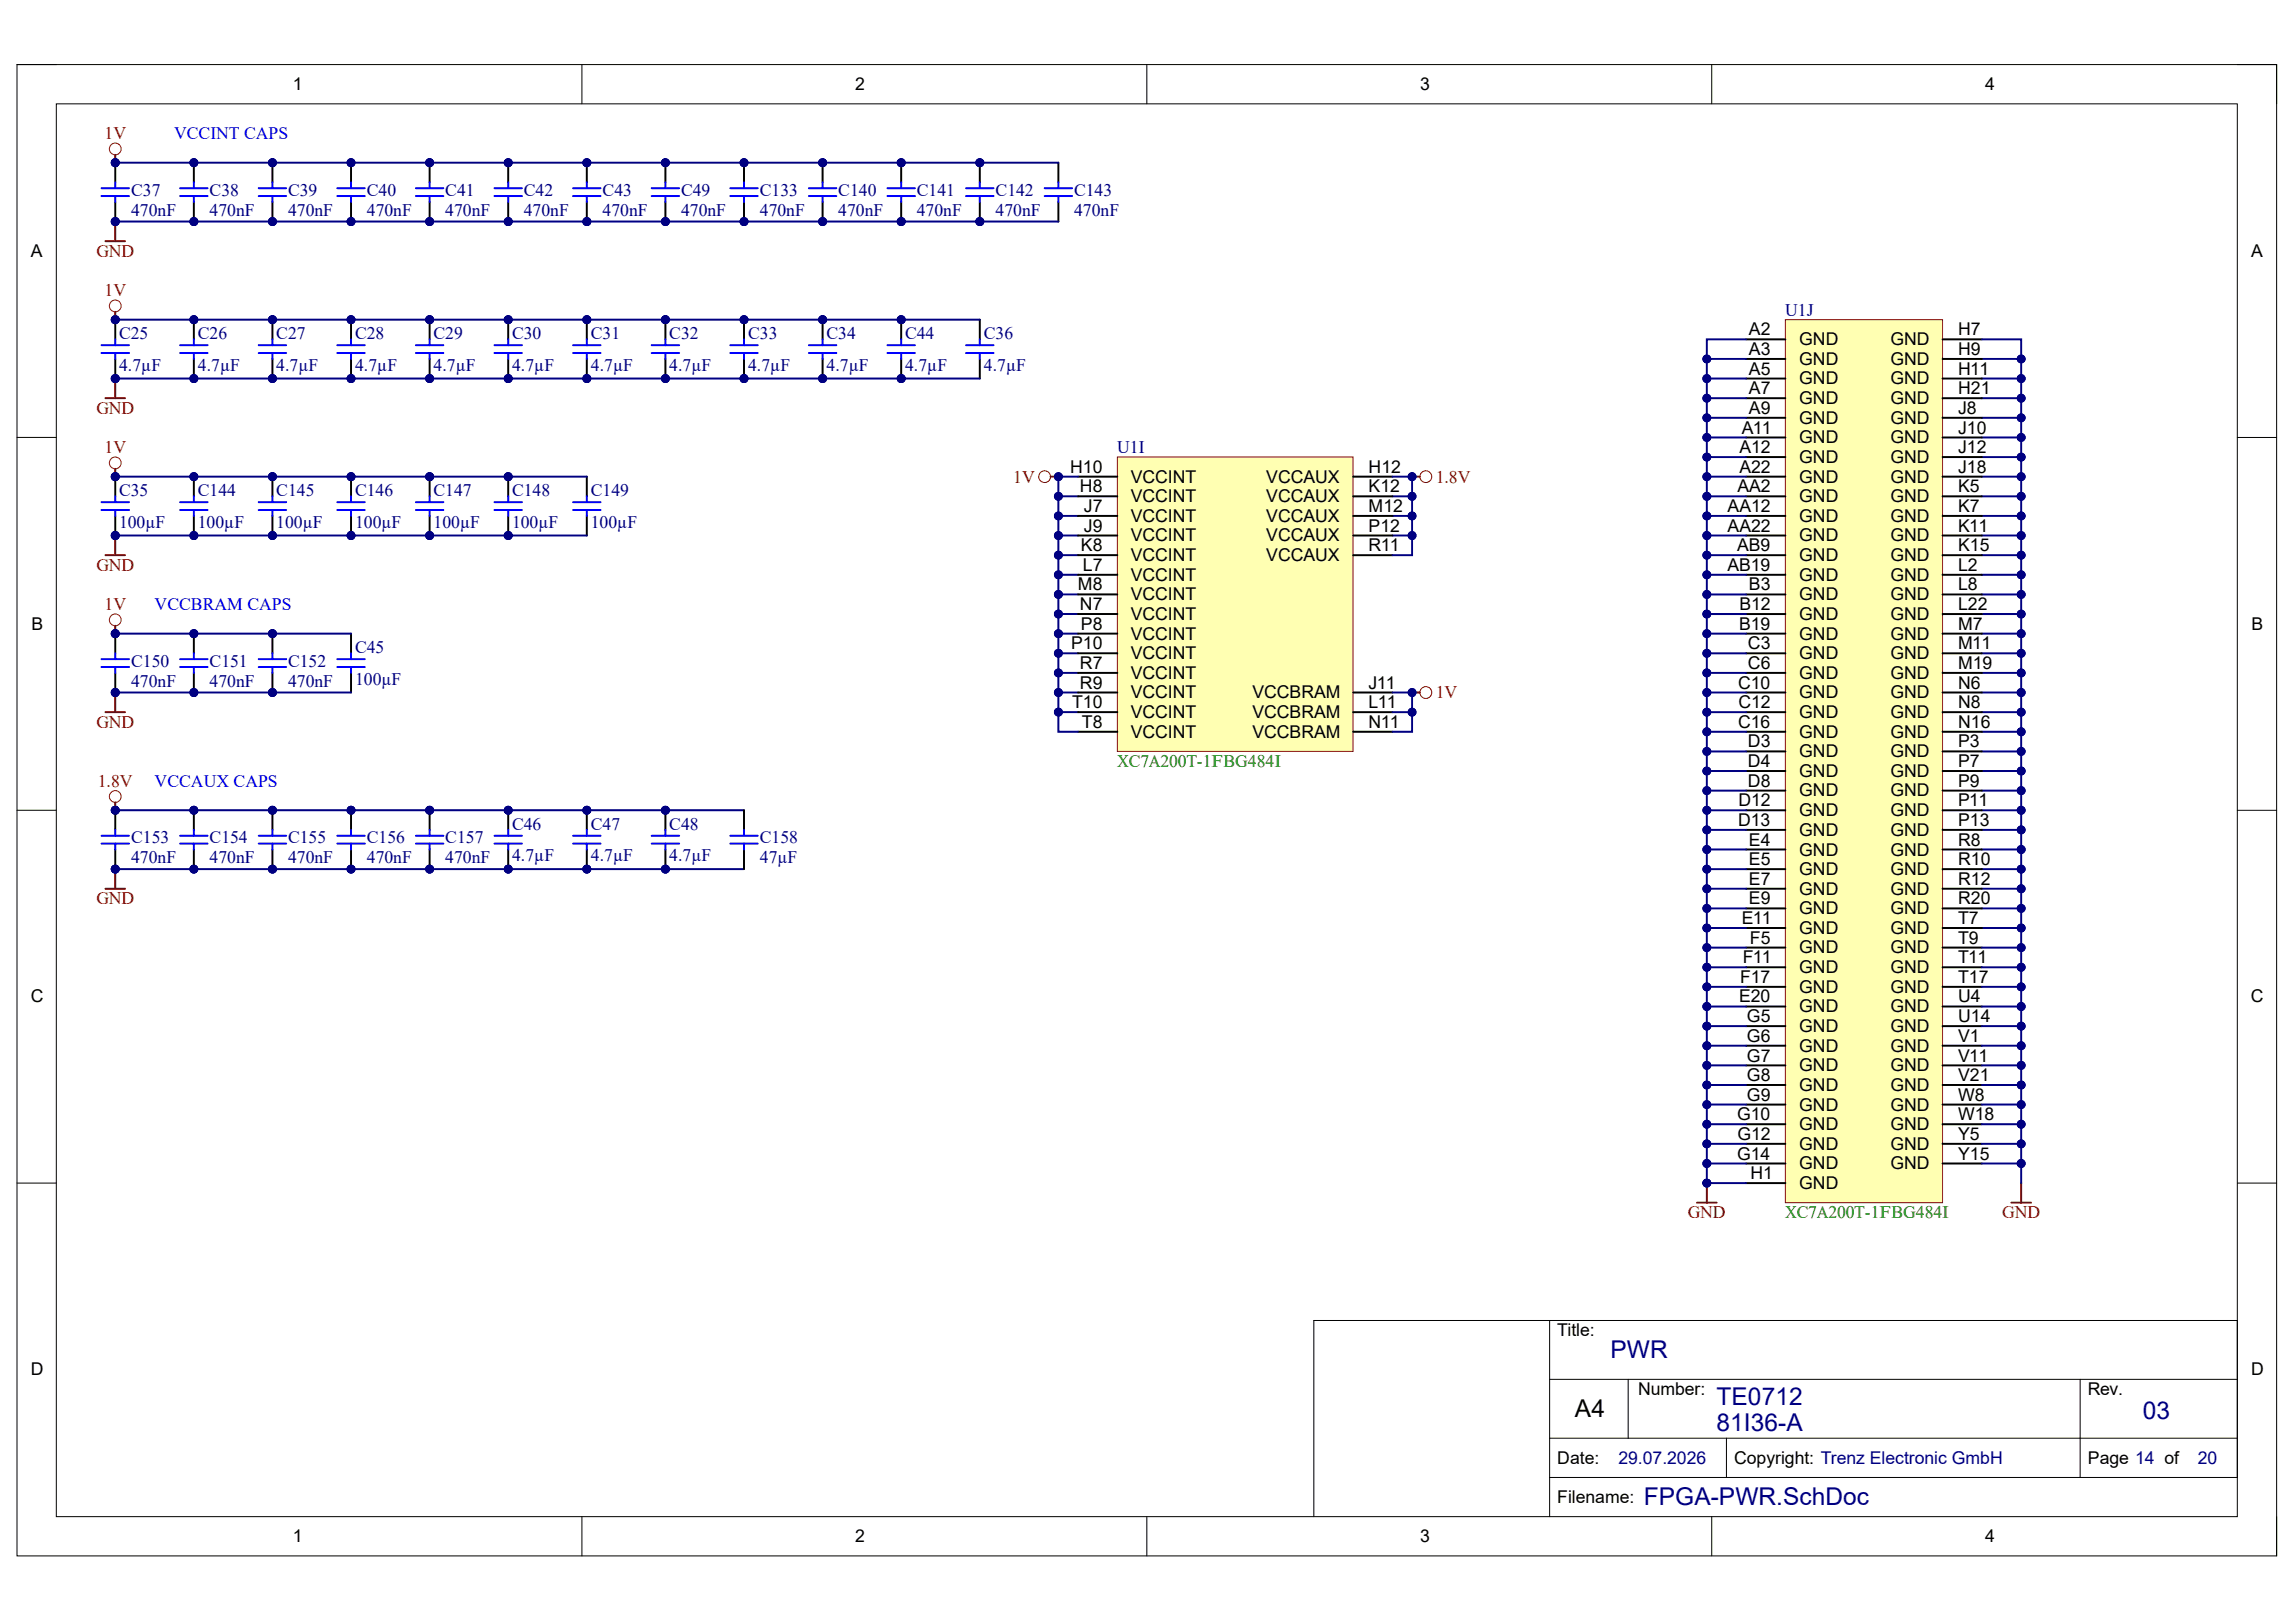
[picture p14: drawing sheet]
<svg xmlns="http://www.w3.org/2000/svg" width="297mm" height="210mm" viewBox="0 0 297 210" stroke-linecap="round" stroke-linejoin="round" font-family="sans-serif">
<defs><g id="words">
<g font-size="3.2" fill="#000081">
<text x="208.4" y="175.8">PWR</text>
<text x="222.1" y="185.2">81I36-A</text>
<text x="222.1" y="181.9">TE0712</text>
<text x="277.2" y="183.6">03</text>
<text x="212.7" y="194.8">FPGA-PWR.SchDoc</text>
</g>
<text font-size="3.2" x="203.8" y="183.4">A4</text>
<g font-size="2.3">
<text x="37.9" y="11.7">1</text>
<text x="110.7" y="11.7">2</text>
<text x="183.7" y="11.7">3</text>
<text x="256.8" y="11.7">4</text>
<text x="4" y="33.3">A</text>
<text x="291.2" y="33.3">A</text>
<text x="226.3" y="45.9">A3</text>
<text x="226.3" y="43.4">A2</text>
<text x="232.8" y="47.2">GND</text>
<text x="232.8" y="44.7">GND</text>
<text x="244.6" y="44.7">GND</text>
<text x="244.6" y="47.2">GND</text>
<text x="253.3" y="43.4">H7</text>
<text x="253.3" y="45.9">H9</text>
<text x="226.3" y="51">A7</text>
<text x="226.3" y="48.5">A5</text>
<text x="226.3" y="53.6">A9</text>
<text x="232.8" y="52.3">GND</text>
<text x="232.8" y="49.7">GND</text>
<text x="244.6" y="49.7">GND</text>
<text x="244.6" y="52.3">GND</text>
<text x="253.3" y="48.5">H11</text>
<text x="253.3" y="51">H21</text>
<text x="253.3" y="53.6">J8</text>
<text x="225" y="58.7">A12</text>
<text x="225.3" y="56.1">A11</text>
<text x="232.8" y="54.8">GND</text>
<text x="232.8" y="57.4">GND</text>
<text x="232.8" y="59.9">GND</text>
<text x="244.6" y="57.4">GND</text>
<text x="244.6" y="59.9">GND</text>
<text x="244.6" y="54.8">GND</text>
<text x="253.3" y="56.1">J10</text>
<text x="253.3" y="58.7">J12</text>
<text x="138.4" y="61.2">H10</text>
<text x="139.7" y="63.7">H8</text>
<text x="146.3" y="62.5">VCCINT</text>
<text x="146.3" y="65">VCCINT</text>
<text x="163.8" y="62.5">VCCAUX</text>
<text x="163.8" y="65">VCCAUX</text>
<text x="177.1" y="61.2">H12</text>
<text x="177.1" y="63.7">K12</text>
<text x="224.8" y="63.7">AA2</text>
<text x="225" y="61.2">A22</text>
<text x="232.8" y="65">GND</text>
<text x="232.8" y="62.5">GND</text>
<text x="244.6" y="62.5">GND</text>
<text x="244.6" y="65">GND</text>
<text x="253.3" y="61.2">J18</text>
<text x="253.3" y="63.7">K5</text>
<text x="139.8" y="71.3">K8</text>
<text x="140.2" y="66.3">J7</text>
<text x="140.2" y="68.8">J9</text>
<text x="146.3" y="67.5">VCCINT</text>
<text x="146.3" y="70.1">VCCINT</text>
<text x="163.8" y="67.5">VCCAUX</text>
<text x="163.8" y="70.1">VCCAUX</text>
<text x="177.1" y="66.3">M12</text>
<text x="177.1" y="68.8">P12</text>
<text x="177.1" y="71.3">R11</text>
<text x="223.5" y="66.3">AA12</text>
<text x="223.5" y="68.8">AA22</text>
<text x="224.7" y="71.3">AB9</text>
<text x="232.8" y="67.5">GND</text>
<text x="232.8" y="70.1">GND</text>
<text x="244.6" y="67.5">GND</text>
<text x="244.6" y="70.1">GND</text>
<text x="253.3" y="66.3">K7</text>
<text x="253.3" y="68.8">K11</text>
<text x="253.3" y="71.3">K15</text>
<text x="139.5" y="76.4">M8</text>
<text x="140.1" y="73.9">L7</text>
<text x="146.3" y="75.1">VCCINT</text>
<text x="146.3" y="72.6">VCCINT</text>
<text x="146.3" y="77.7">VCCINT</text>
<text x="163.8" y="72.6">VCCAUX</text>
<text x="223.5" y="73.9">AB19</text>
<text x="226.3" y="76.4">B3</text>
<text x="232.8" y="72.6">GND</text>
<text x="232.8" y="75.1">GND</text>
<text x="232.8" y="77.7">GND</text>
<text x="244.6" y="72.6">GND</text>
<text x="244.6" y="75.1">GND</text>
<text x="244.6" y="77.7">GND</text>
<text x="253.3" y="73.9">L2</text>
<text x="253.3" y="76.4">L8</text>
<text x="4.1" y="81.5">B</text>
<text x="139.7" y="79">N7</text>
<text x="139.8" y="81.5">P8</text>
<text x="146.3" y="80.2">VCCINT</text>
<text x="146.3" y="82.8">VCCINT</text>
<text x="225" y="81.5">B19</text>
<text x="225" y="79">B12</text>
<text x="232.8" y="80.2">GND</text>
<text x="232.8" y="82.8">GND</text>
<text x="244.6" y="82.8">GND</text>
<text x="244.6" y="80.2">GND</text>
<text x="253.3" y="81.5">M7</text>
<text x="253.3" y="79">L22</text>
<text x="291.3" y="81.5">B</text>
<text x="138.6" y="84">P10</text>
<text x="139.7" y="86.6">R7</text>
<text x="139.7" y="89.1">R9</text>
<text x="146.3" y="85.3">VCCINT</text>
<text x="146.3" y="87.9">VCCINT</text>
<text x="177.1" y="89.1">J11</text>
<text x="224.9" y="89.1">C10</text>
<text x="226.1" y="84">C3</text>
<text x="226.1" y="86.6">C6</text>
<text x="232.8" y="85.3">GND</text>
<text x="232.8" y="87.9">GND</text>
<text x="244.6" y="87.9">GND</text>
<text x="244.6" y="85.3">GND</text>
<text x="253.3" y="86.6">M19</text>
<text x="253.3" y="84">M11</text>
<text x="253.3" y="89.1">N6</text>
<text x="138.7" y="91.7">T10</text>
<text x="140" y="94.2">T8</text>
<text x="146.3" y="90.4">VCCINT</text>
<text x="146.3" y="92.9">VCCINT</text>
<text x="146.3" y="95.5">VCCINT</text>
<text x="162.1" y="90.4">VCCBRAM</text>
<text x="162.1" y="92.9">VCCBRAM</text>
<text x="162.1" y="95.5">VCCBRAM</text>
<text x="177.1" y="91.7">L11</text>
<text x="177.1" y="94.2">N11</text>
<text x="224.9" y="94.2">C16</text>
<text x="224.9" y="91.7">C12</text>
<text x="232.8" y="95.5">GND</text>
<text x="232.8" y="90.4">GND</text>
<text x="232.8" y="92.9">GND</text>
<text x="244.6" y="95.5">GND</text>
<text x="244.6" y="90.4">GND</text>
<text x="244.6" y="92.9">GND</text>
<text x="253.3" y="94.2">N16</text>
<text x="253.3" y="91.7">N8</text>
<text x="226.1" y="96.7">D3</text>
<text x="226.1" y="99.3">D4</text>
<text x="226.1" y="101.8">D8</text>
<text x="232.8" y="98">GND</text>
<text x="232.8" y="100.5">GND</text>
<text x="244.6" y="98">GND</text>
<text x="244.6" y="100.5">GND</text>
<text x="253.3" y="96.7">P3</text>
<text x="253.3" y="99.3">P7</text>
<text x="253.3" y="101.8">P9</text>
<text x="224.9" y="106.9">D13</text>
<text x="224.9" y="104.3">D12</text>
<text x="232.8" y="105.6">GND</text>
<text x="232.8" y="103.1">GND</text>
<text x="244.6" y="105.6">GND</text>
<text x="244.6" y="103.1">GND</text>
<text x="253.3" y="104.3">P11</text>
<text x="253.3" y="106.9">P13</text>
<text x="226.3" y="109.4">E4</text>
<text x="226.3" y="112">E5</text>
<text x="232.8" y="110.7">GND</text>
<text x="232.8" y="113.2">GND</text>
<text x="232.8" y="108.2">GND</text>
<text x="244.6" y="108.2">GND</text>
<text x="244.6" y="110.7">GND</text>
<text x="244.6" y="113.2">GND</text>
<text x="253.3" y="109.4">R8</text>
<text x="253.3" y="112">R10</text>
<text x="225.3" y="119.6">E11</text>
<text x="226.3" y="117.1">E9</text>
<text x="226.3" y="114.5">E7</text>
<text x="232.8" y="118.3">GND</text>
<text x="232.8" y="115.8">GND</text>
<text x="244.6" y="115.8">GND</text>
<text x="244.6" y="118.3">GND</text>
<text x="253.3" y="114.5">R12</text>
<text x="253.3" y="117.1">R20</text>
<text x="253.3" y="119.6">T7</text>
<text x="225.5" y="124.7">F11</text>
<text x="226.4" y="122.1">F5</text>
<text x="232.8" y="120.9">GND</text>
<text x="232.8" y="125.9">GND</text>
<text x="232.8" y="123.4">GND</text>
<text x="244.6" y="123.4">GND</text>
<text x="244.6" y="120.9">GND</text>
<text x="244.6" y="125.9">GND</text>
<text x="253.3" y="122.1">T9</text>
<text x="253.3" y="124.7">T11</text>
<text x="4" y="129.7">C</text>
<text x="225" y="129.7">E20</text>
<text x="225.1" y="127.2">F17</text>
<text x="232.8" y="128.5">GND</text>
<text x="232.8" y="131">GND</text>
<text x="244.6" y="131">GND</text>
<text x="244.6" y="128.5">GND</text>
<text x="253.3" y="129.7">U4</text>
<text x="253.3" y="127.2">T17</text>
<text x="291.2" y="129.7">C</text>
<text x="226" y="134.8">G6</text>
<text x="226" y="137.4">G7</text>
<text x="226" y="132.3">G5</text>
<text x="232.8" y="136.1">GND</text>
<text x="232.8" y="133.6">GND</text>
<text x="244.6" y="133.6">GND</text>
<text x="244.6" y="136.1">GND</text>
<text x="253.3" y="132.3">U14</text>
<text x="253.3" y="134.8">V1</text>
<text x="253.3" y="137.4">V11</text>
<text x="226" y="139.9">G8</text>
<text x="226" y="142.4">G9</text>
<text x="232.8" y="138.6">GND</text>
<text x="232.8" y="141.2">GND</text>
<text x="232.8" y="143.7">GND</text>
<text x="244.6" y="143.7">GND</text>
<text x="244.6" y="138.6">GND</text>
<text x="244.6" y="141.2">GND</text>
<text x="253.3" y="142.4">W8</text>
<text x="253.3" y="139.9">V21</text>
<text x="224.7" y="145">G10</text>
<text x="224.8" y="147.5">G12</text>
<text x="232.8" y="148.8">GND</text>
<text x="232.8" y="146.2">GND</text>
<text x="244.6" y="148.8">GND</text>
<text x="244.6" y="146.2">GND</text>
<text x="253.3" y="147.5">Y5</text>
<text x="253.3" y="145">W18</text>
<text x="224.7" y="150.1">G14</text>
<text x="226.5" y="152.6">H1</text>
<text x="232.8" y="151.3">GND</text>
<text x="232.8" y="153.9">GND</text>
<text x="244.6" y="151.3">GND</text>
<text x="253.3" y="150.1">Y15</text>
<text x="201.5" y="172.9">Title:</text>
<text x="4" y="178">D</text>
<text x="291.2" y="178">D</text>
<text x="211.9" y="180.5">Number:</text>
<text x="270.1" y="180.5">Rev.</text>
<text x="201.5" y="189.4">Date:</text>
<text x="224.4" y="189.4">Copyright: Trenz Electronic GmbH</text>
<text x="270.1" y="189.4">Page 14 of</text>
<text x="201.5" y="194.5">Filename:</text>
<text x="37.9" y="199.6">1</text>
<text x="110.7" y="199.6">2</text>
<text x="183.7" y="199.6">3</text>
<text x="256.8" y="199.6">4</text>
</g>
<g font-size="2.3" fill="#810000">
<text x="13.5" y="18">1V</text>
<text x="12.5" y="33.2">GND</text>
<text x="13.5" y="38.3">1V</text>
<text x="12.5" y="53.5">GND</text>
<text x="13.5" y="58.6">1V</text>
<text x="131.1" y="62.5">1V</text>
<text x="185.7" y="62.5">1.8V</text>
<text x="12.5" y="73.9">GND</text>
<text x="13.5" y="78.9">1V</text>
<text x="12.5" y="94.2">GND</text>
<text x="185.7" y="90.4">1V</text>
<text x="12.6" y="101.8">1.8V</text>
<text x="12.5" y="117.1">GND</text>
<text x="218.4" y="157.7">GND</text>
<text x="259" y="157.7">GND</text>
</g>
<g font-size="2.3" fill="#00f">
<text x="22.5" y="18">VCCINT CAPS</text>
<text x="20" y="78.9">VCCBRAM CAPS</text>
<text x="20" y="101.8">VCCAUX CAPS</text>
</g>
<g font-size="2.3" fill="#000081">
<text x="17" y="25.4">C37</text>
<text x="17" y="27.9">470nF</text>
<text x="27.1" y="25.4">C38</text>
<text x="27.1" y="27.9">470nF</text>
<text x="37.3" y="25.4">C39</text>
<text x="37.3" y="27.9">470nF</text>
<text x="47.5" y="25.4">C40</text>
<text x="47.5" y="27.9">470nF</text>
<text x="57.6" y="25.4">C41</text>
<text x="57.6" y="27.9">470nF</text>
<text x="67.8" y="25.4">C42</text>
<text x="67.8" y="27.9">470nF</text>
<text x="78" y="25.4">C43</text>
<text x="78" y="27.9">470nF</text>
<text x="88.1" y="25.4">C49</text>
<text x="88.1" y="27.9">470nF</text>
<text x="98.3" y="25.4">C133</text>
<text x="98.3" y="27.9">470nF</text>
<text x="108.5" y="25.4">C140</text>
<text x="108.5" y="27.9">470nF</text>
<text x="118.6" y="25.4">C141</text>
<text x="118.6" y="27.9">470nF</text>
<text x="128.8" y="25.4">C142</text>
<text x="128.8" y="27.9">470nF</text>
<text x="139" y="25.4">C143</text>
<text x="139" y="27.9">470nF</text>
<text x="231" y="40.9">U1J</text>
<text x="15.4" y="43.9">C25</text>
<text x="15.4" y="48">4.7µF</text>
<text x="25.6" y="43.9">C26</text>
<text x="25.6" y="48">4.7µF</text>
<text x="35.7" y="43.9">C27</text>
<text x="35.7" y="48">4.7µF</text>
<text x="45.9" y="43.9">C28</text>
<text x="45.9" y="48">4.7µF</text>
<text x="56.1" y="43.9">C29</text>
<text x="56.1" y="48">4.7µF</text>
<text x="66.2" y="43.9">C30</text>
<text x="66.2" y="48">4.7µF</text>
<text x="76.4" y="43.9">C31</text>
<text x="76.4" y="48">4.7µF</text>
<text x="86.6" y="43.9">C32</text>
<text x="86.6" y="48">4.7µF</text>
<text x="96.8" y="43.9">C33</text>
<text x="96.8" y="48">4.7µF</text>
<text x="106.9" y="43.9">C34</text>
<text x="106.9" y="48">4.7µF</text>
<text x="117.1" y="43.9">C44</text>
<text x="117.1" y="48">4.7µF</text>
<text x="127.3" y="43.9">C36</text>
<text x="127.3" y="48">4.7µF</text>
<text x="144.5" y="58.6">U1I</text>
<text x="15.4" y="64.2">C35</text>
<text x="25.6" y="64.2">C144</text>
<text x="35.7" y="64.2">C145</text>
<text x="45.9" y="64.2">C146</text>
<text x="56.1" y="64.2">C147</text>
<text x="66.2" y="64.2">C148</text>
<text x="76.4" y="64.2">C149</text>
<text x="15.4" y="68.3">100µF</text>
<text x="25.6" y="68.3">100µF</text>
<text x="35.7" y="68.3">100µF</text>
<text x="45.9" y="68.3">100µF</text>
<text x="56.1" y="68.3">100µF</text>
<text x="66.2" y="68.3">100µF</text>
<text x="76.4" y="68.3">100µF</text>
<text x="17" y="86.3">C150</text>
<text x="17" y="88.9">470nF</text>
<text x="27.1" y="86.3">C151</text>
<text x="27.1" y="88.9">470nF</text>
<text x="37.3" y="86.3">C152</text>
<text x="37.3" y="88.9">470nF</text>
<text x="45.9" y="84.5">C45</text>
<text x="45.9" y="88.6">100µF</text>
<text x="66.2" y="107.4">C46</text>
<text x="76.4" y="107.4">C47</text>
<text x="86.6" y="107.4">C48</text>
<text x="17" y="109.1">C153</text>
<text x="17" y="111.7">470nF</text>
<text x="27.1" y="109.1">C154</text>
<text x="27.1" y="111.7">470nF</text>
<text x="37.3" y="109.1">C155</text>
<text x="37.3" y="111.7">470nF</text>
<text x="47.5" y="109.1">C156</text>
<text x="47.5" y="111.7">470nF</text>
<text x="57.6" y="109.1">C157</text>
<text x="57.6" y="111.7">470nF</text>
<text x="66.2" y="111.4">4.7µF</text>
<text x="76.4" y="111.4">4.7µF</text>
<text x="86.6" y="111.4">4.7µF</text>
<text x="98.3" y="109.1">C158</text>
<text x="98.3" y="111.7">47µF</text>
<text x="209.4" y="189.4">29.07.2026</text>
<text x="284.3" y="189.4">20</text>
</g>
<g font-size="2.3" fill="#008100">
<text x="144.5" y="99.3">XC7A200T-1FBG484I</text>
<text x="231" y="157.7">XC7A200T-1FBG484I</text>
</g>
</g></defs>
<path d="M2.2 8.4h292.3v193h-292.3z" fill="none" stroke="#000" stroke-width=".13"/>
<path d="M7.3 13.4h282.1v182.9h-282.1z" fill-rule="evenodd" fill="#fff"/>
<g fill="none" stroke="#000" stroke-width=".13">
<path d="M2.2 8.4h5.1M7.3 13.4h282.1v182.9h-282.1zM75.3 8.4v5M148.4 8.4v5M221.4 8.4v5M289.4 8.4h5.1v5M2.2 56.6h5.1M289.4 56.6h5.1M2.2 104.9h5.1M289.4 104.9h5.1M2.2 153.1h5.1M289.4 153.1h5.1"/>
<path d="M200.5 170.9v25.4M200.5 178.5h88.9M210.6 178.5v7.6M269.1 178.5v12.7M75.3 196.3v5.1M148.4 196.3v5.1M200.5 191.2h88.9v-20.3h-119.4v25.4M200.5 186.1h88.9M221.4 196.3v5.1M223.4 186.1v5.1M294.5 196.3v5.1"/>
</g>
<circle cx="14.9" cy="41.4" r=".51" fill="#000081"/>
<circle cx="14.9" cy="41.4" r=".51" fill="none" stroke="#000081" stroke-width=".13"/>
<circle cx="14.9" cy="49" r=".51" fill="#000081"/>
<circle cx="14.9" cy="49" r=".51" fill="none" stroke="#000081" stroke-width=".13"/>
<path d="M14.9 41.4v2.5" fill="none" stroke="#000" stroke-width=".25"/>
<circle cx="14.9" cy="41.4" r=".51" fill="#000081"/>
<circle cx="14.9" cy="41.4" r=".51" fill="none" stroke="#000081" stroke-width=".13"/>
<path d="M14.9 46.4v2.6" fill="none" stroke="#000" stroke-width=".25"/>
<circle cx="14.9" cy="49" r=".51" fill="#000081"/>
<circle cx="14.9" cy="49" r=".51" fill="none" stroke="#000081" stroke-width=".13"/>
<path d="M13.1 45.7h3.6M13.1 44.7h3.6M14.9 43.9v.8M14.9 45.7v.7" fill="none" stroke="#00f" stroke-width=".25"/>
<circle cx="25.1" cy="41.4" r=".51" fill="#000081"/>
<circle cx="25.1" cy="41.4" r=".51" fill="none" stroke="#000081" stroke-width=".13"/>
<circle cx="25.1" cy="49" r=".51" fill="#000081"/>
<circle cx="25.1" cy="49" r=".51" fill="none" stroke="#000081" stroke-width=".13"/>
<path d="M25.1 41.4v2.5" fill="none" stroke="#000" stroke-width=".25"/>
<circle cx="25.1" cy="41.4" r=".51" fill="#000081"/>
<circle cx="25.1" cy="41.4" r=".51" fill="none" stroke="#000081" stroke-width=".13"/>
<path d="M25.1 46.4v2.6" fill="none" stroke="#000" stroke-width=".25"/>
<circle cx="25.1" cy="49" r=".51" fill="#000081"/>
<circle cx="25.1" cy="49" r=".51" fill="none" stroke="#000081" stroke-width=".13"/>
<path d="M23.3 45.7h3.6M23.3 44.7h3.6M25.1 43.9v.8M25.1 45.7v.7" fill="none" stroke="#00f" stroke-width=".25"/>
<circle cx="35.2" cy="41.4" r=".51" fill="#000081"/>
<circle cx="35.2" cy="41.4" r=".51" fill="none" stroke="#000081" stroke-width=".13"/>
<circle cx="35.2" cy="49" r=".51" fill="#000081"/>
<circle cx="35.2" cy="49" r=".51" fill="none" stroke="#000081" stroke-width=".13"/>
<path d="M35.2 41.4v2.5" fill="none" stroke="#000" stroke-width=".25"/>
<circle cx="35.2" cy="41.4" r=".51" fill="#000081"/>
<circle cx="35.2" cy="41.4" r=".51" fill="none" stroke="#000081" stroke-width=".13"/>
<path d="M35.2 46.4v2.6" fill="none" stroke="#000" stroke-width=".25"/>
<circle cx="35.2" cy="49" r=".51" fill="#000081"/>
<circle cx="35.2" cy="49" r=".51" fill="none" stroke="#000081" stroke-width=".13"/>
<path d="M33.5 45.7h3.5M33.5 44.7h3.5M35.2 43.9v.8M35.2 45.7v.7" fill="none" stroke="#00f" stroke-width=".25"/>
<circle cx="45.4" cy="41.4" r=".51" fill="#000081"/>
<circle cx="45.4" cy="41.4" r=".51" fill="none" stroke="#000081" stroke-width=".13"/>
<circle cx="45.4" cy="49" r=".51" fill="#000081"/>
<circle cx="45.4" cy="49" r=".51" fill="none" stroke="#000081" stroke-width=".13"/>
<path d="M45.4 41.4v2.5" fill="none" stroke="#000" stroke-width=".25"/>
<circle cx="45.4" cy="41.4" r=".51" fill="#000081"/>
<circle cx="45.4" cy="41.4" r=".51" fill="none" stroke="#000081" stroke-width=".13"/>
<path d="M45.4 46.4v2.6" fill="none" stroke="#000" stroke-width=".25"/>
<circle cx="45.4" cy="49" r=".51" fill="#000081"/>
<circle cx="45.4" cy="49" r=".51" fill="none" stroke="#000081" stroke-width=".13"/>
<path d="M43.6 45.7h3.6M43.6 44.7h3.6M45.4 43.9v.8M45.4 45.7v.7" fill="none" stroke="#00f" stroke-width=".25"/>
<circle cx="55.6" cy="41.4" r=".51" fill="#000081"/>
<circle cx="55.6" cy="41.4" r=".51" fill="none" stroke="#000081" stroke-width=".13"/>
<circle cx="55.6" cy="49" r=".51" fill="#000081"/>
<circle cx="55.6" cy="49" r=".51" fill="none" stroke="#000081" stroke-width=".13"/>
<path d="M55.6 41.4v2.5" fill="none" stroke="#000" stroke-width=".25"/>
<circle cx="55.6" cy="41.4" r=".51" fill="#000081"/>
<circle cx="55.6" cy="41.4" r=".51" fill="none" stroke="#000081" stroke-width=".13"/>
<path d="M55.6 46.4v2.6" fill="none" stroke="#000" stroke-width=".25"/>
<circle cx="55.6" cy="49" r=".51" fill="#000081"/>
<circle cx="55.6" cy="49" r=".51" fill="none" stroke="#000081" stroke-width=".13"/>
<path d="M53.8 45.7h3.6M53.8 44.7h3.6M55.6 43.9v.8M55.6 45.7v.7M125 45.7h3.5M125 44.7h3.5M126.8 43.9v.8M126.8 45.7v.8" fill="none" stroke="#00f" stroke-width=".25"/>
<path d="M126.8 41.4v2.5M126.8 46.5v2.5" fill="none" stroke="#000" stroke-width=".25"/>
<circle cx="65.7" cy="104.9" r=".51" fill="#000081"/>
<circle cx="65.7" cy="104.9" r=".51" fill="none" stroke="#000081" stroke-width=".13"/>
<circle cx="65.7" cy="112.5" r=".51" fill="#000081"/>
<circle cx="65.7" cy="112.5" r=".51" fill="none" stroke="#000081" stroke-width=".13"/>
<path d="M65.7 104.9v2.5" fill="none" stroke="#000" stroke-width=".25"/>
<circle cx="65.7" cy="104.9" r=".51" fill="#000081"/>
<circle cx="65.7" cy="104.9" r=".51" fill="none" stroke="#000081" stroke-width=".13"/>
<path d="M65.7 109.9v2.6" fill="none" stroke="#000" stroke-width=".25"/>
<circle cx="65.7" cy="112.5" r=".51" fill="#000081"/>
<circle cx="65.7" cy="112.5" r=".51" fill="none" stroke="#000081" stroke-width=".13"/>
<path d="M64 109.2h3.5M64 108.2h3.5M65.7 107.4v.8M65.7 109.2v.7" fill="none" stroke="#00f" stroke-width=".25"/>
<circle cx="75.9" cy="104.9" r=".51" fill="#000081"/>
<circle cx="75.9" cy="104.9" r=".51" fill="none" stroke="#000081" stroke-width=".13"/>
<circle cx="75.9" cy="112.5" r=".51" fill="#000081"/>
<circle cx="75.9" cy="112.5" r=".51" fill="none" stroke="#000081" stroke-width=".13"/>
<path d="M75.9 104.9v2.5" fill="none" stroke="#000" stroke-width=".25"/>
<circle cx="75.9" cy="104.9" r=".51" fill="#000081"/>
<circle cx="75.9" cy="104.9" r=".51" fill="none" stroke="#000081" stroke-width=".13"/>
<path d="M75.9 109.9v2.6" fill="none" stroke="#000" stroke-width=".25"/>
<circle cx="75.9" cy="112.5" r=".51" fill="#000081"/>
<circle cx="75.9" cy="112.5" r=".51" fill="none" stroke="#000081" stroke-width=".13"/>
<path d="M43.6 85.3h3.6M43.6 86.3h3.6M45.4 84.5v.8M45.4 86.3v.8M74.1 109.2h3.6M74.1 108.2h3.6M75.9 107.4v.8M75.9 109.2v.7" fill="none" stroke="#00f" stroke-width=".25"/>
<path d="M45.4 82v2.5M45.4 87.1v2.5" fill="none" stroke="#000" stroke-width=".25"/>
<path d="M13.6 115h2.6M14.9 112.5v2.5" fill="none" stroke="#810000" stroke-width=".25"/>
<circle cx="14.9" cy="112.5" r=".51" fill="#000081"/>
<circle cx="14.9" cy="112.5" r=".51" fill="none" stroke="#000081" stroke-width=".13"/>
<path d="M13.6 51.5h2.6M14.9 49v2.5" fill="none" stroke="#810000" stroke-width=".25"/>
<circle cx="14.9" cy="49" r=".51" fill="#000081"/>
<circle cx="14.9" cy="49" r=".51" fill="none" stroke="#000081" stroke-width=".13"/>
<path d="M13.6 92.2h2.6M14.9 89.6v2.6" fill="none" stroke="#810000" stroke-width=".25"/>
<circle cx="14.9" cy="89.6" r=".51" fill="#000081"/>
<circle cx="14.9" cy="89.6" r=".51" fill="none" stroke="#000081" stroke-width=".13"/>
<circle cx="14.9" cy="69.3" r=".51" fill="#000081"/>
<circle cx="14.9" cy="69.3" r=".51" fill="none" stroke="#000081" stroke-width=".13"/>
<circle cx="14.9" cy="61.7" r=".51" fill="#000081"/>
<circle cx="14.9" cy="61.7" r=".51" fill="none" stroke="#000081" stroke-width=".13"/>
<path d="M14.9 66.8v2.5" fill="none" stroke="#000" stroke-width=".25"/>
<circle cx="14.9" cy="69.3" r=".51" fill="#000081"/>
<circle cx="14.9" cy="69.3" r=".51" fill="none" stroke="#000081" stroke-width=".13"/>
<path d="M14.9 61.7v2.5" fill="none" stroke="#000" stroke-width=".25"/>
<circle cx="14.9" cy="61.7" r=".51" fill="#000081"/>
<circle cx="14.9" cy="61.7" r=".51" fill="none" stroke="#000081" stroke-width=".13"/>
<path d="M13.1 65h3.6M13.1 66h3.6M14.9 64.2v.8M14.9 66v.8" fill="none" stroke="#00f" stroke-width=".25"/>
<circle cx="135.1" cy="61.7" r=".76" fill="none" stroke="#810000" stroke-width=".13"/>
<path d="M135.9 61.7h1" fill="none" stroke="#810000" stroke-width=".25"/>
<circle cx="136.9" cy="61.7" r=".51" fill="#000081"/>
<circle cx="136.9" cy="61.7" r=".51" fill="none" stroke="#000081" stroke-width=".13"/>
<circle cx="184.5" cy="61.7" r=".76" fill="none" stroke="#810000" stroke-width=".13"/>
<path d="M182.7 61.7h1" fill="none" stroke="#810000" stroke-width=".25"/>
<circle cx="182.7" cy="61.7" r=".51" fill="#000081"/>
<circle cx="182.7" cy="61.7" r=".51" fill="none" stroke="#000081" stroke-width=".13"/>
<circle cx="65.7" cy="41.4" r=".51" fill="#000081"/>
<circle cx="65.7" cy="41.4" r=".51" fill="none" stroke="#000081" stroke-width=".13"/>
<circle cx="65.8" cy="49" r=".51" fill="#000081"/>
<circle cx="65.8" cy="49" r=".51" fill="none" stroke="#000081" stroke-width=".13"/>
<path d="M65.7 41.4v2.5" fill="none" stroke="#000" stroke-width=".25"/>
<circle cx="65.7" cy="41.4" r=".51" fill="#000081"/>
<circle cx="65.7" cy="41.4" r=".51" fill="none" stroke="#000081" stroke-width=".13"/>
<path d="M65.7 46.4v2.6" fill="none" stroke="#000" stroke-width=".25"/>
<circle cx="65.8" cy="49" r=".51" fill="#000081"/>
<circle cx="65.8" cy="49" r=".51" fill="none" stroke="#000081" stroke-width=".13"/>
<path d="M64 45.7h3.5M64 44.7h3.5M65.7 43.9v.8M65.7 45.7v.7" fill="none" stroke="#00f" stroke-width=".25"/>
<circle cx="75.9" cy="41.4" r=".51" fill="#000081"/>
<circle cx="75.9" cy="41.4" r=".51" fill="none" stroke="#000081" stroke-width=".13"/>
<circle cx="75.9" cy="49" r=".51" fill="#000081"/>
<circle cx="75.9" cy="49" r=".51" fill="none" stroke="#000081" stroke-width=".13"/>
<path d="M75.9 41.4v2.5" fill="none" stroke="#000" stroke-width=".25"/>
<circle cx="75.9" cy="41.4" r=".51" fill="#000081"/>
<circle cx="75.9" cy="41.4" r=".51" fill="none" stroke="#000081" stroke-width=".13"/>
<path d="M75.9 46.4v2.6" fill="none" stroke="#000" stroke-width=".25"/>
<circle cx="75.9" cy="49" r=".51" fill="#000081"/>
<circle cx="75.9" cy="49" r=".51" fill="none" stroke="#000081" stroke-width=".13"/>
<path d="M74.1 45.7h3.6M74.1 44.7h3.6M75.9 43.9v.8M75.9 45.7v.7" fill="none" stroke="#00f" stroke-width=".25"/>
<circle cx="86.1" cy="41.4" r=".51" fill="#000081"/>
<circle cx="86.1" cy="41.4" r=".51" fill="none" stroke="#000081" stroke-width=".13"/>
<circle cx="86.1" cy="49" r=".51" fill="#000081"/>
<circle cx="86.1" cy="49" r=".51" fill="none" stroke="#000081" stroke-width=".13"/>
<path d="M86.1 41.4v2.5" fill="none" stroke="#000" stroke-width=".25"/>
<circle cx="86.1" cy="41.4" r=".51" fill="#000081"/>
<circle cx="86.1" cy="41.4" r=".51" fill="none" stroke="#000081" stroke-width=".13"/>
<path d="M86.1 46.4v2.6" fill="none" stroke="#000" stroke-width=".25"/>
<circle cx="86.1" cy="49" r=".51" fill="#000081"/>
<circle cx="86.1" cy="49" r=".51" fill="none" stroke="#000081" stroke-width=".13"/>
<path d="M84.3 45.7h3.6M84.3 44.7h3.6M86.1 43.9v.8M86.1 45.7v.7" fill="none" stroke="#00f" stroke-width=".25"/>
<circle cx="96.3" cy="41.4" r=".51" fill="#000081"/>
<circle cx="96.3" cy="41.4" r=".51" fill="none" stroke="#000081" stroke-width=".13"/>
<circle cx="96.3" cy="49" r=".51" fill="#000081"/>
<circle cx="96.3" cy="49" r=".51" fill="none" stroke="#000081" stroke-width=".13"/>
<path d="M96.3 41.4v2.5" fill="none" stroke="#000" stroke-width=".25"/>
<circle cx="96.3" cy="41.4" r=".51" fill="#000081"/>
<circle cx="96.3" cy="41.4" r=".51" fill="none" stroke="#000081" stroke-width=".13"/>
<path d="M96.3 46.5v2.5" fill="none" stroke="#000" stroke-width=".25"/>
<circle cx="96.3" cy="49" r=".51" fill="#000081"/>
<circle cx="96.3" cy="49" r=".51" fill="none" stroke="#000081" stroke-width=".13"/>
<path d="M94.5 45.7h3.5M94.5 44.7h3.5M96.3 43.9v.8M96.3 45.7v.8" fill="none" stroke="#00f" stroke-width=".25"/>
<circle cx="106.4" cy="41.4" r=".51" fill="#000081"/>
<circle cx="106.4" cy="41.4" r=".51" fill="none" stroke="#000081" stroke-width=".13"/>
<circle cx="106.4" cy="49" r=".51" fill="#000081"/>
<circle cx="106.4" cy="49" r=".51" fill="none" stroke="#000081" stroke-width=".13"/>
<path d="M106.4 41.4v2.5" fill="none" stroke="#000" stroke-width=".25"/>
<circle cx="106.4" cy="41.4" r=".51" fill="#000081"/>
<circle cx="106.4" cy="41.4" r=".51" fill="none" stroke="#000081" stroke-width=".13"/>
<path d="M106.4 46.5v2.5" fill="none" stroke="#000" stroke-width=".25"/>
<circle cx="106.4" cy="49" r=".51" fill="#000081"/>
<circle cx="106.4" cy="49" r=".51" fill="none" stroke="#000081" stroke-width=".13"/>
<path d="M104.6 45.7h3.6M104.6 44.7h3.6M106.4 43.9v.8M106.4 45.7v.8" fill="none" stroke="#00f" stroke-width=".25"/>
<path d="M14.9 49h111.9" fill="none" stroke="#000081" stroke-width=".25"/>
<circle cx="14.9" cy="49" r=".51" fill="#000081"/>
<circle cx="14.9" cy="49" r=".51" fill="none" stroke="#000081" stroke-width=".13"/>
<circle cx="25.1" cy="49" r=".51" fill="#000081"/>
<circle cx="25.1" cy="49" r=".51" fill="none" stroke="#000081" stroke-width=".13"/>
<circle cx="35.2" cy="49" r=".51" fill="#000081"/>
<circle cx="35.2" cy="49" r=".51" fill="none" stroke="#000081" stroke-width=".13"/>
<circle cx="45.4" cy="49" r=".51" fill="#000081"/>
<circle cx="45.4" cy="49" r=".51" fill="none" stroke="#000081" stroke-width=".13"/>
<circle cx="55.6" cy="49" r=".51" fill="#000081"/>
<circle cx="55.6" cy="49" r=".51" fill="none" stroke="#000081" stroke-width=".13"/>
<circle cx="65.8" cy="49" r=".51" fill="#000081"/>
<circle cx="65.8" cy="49" r=".51" fill="none" stroke="#000081" stroke-width=".13"/>
<circle cx="75.9" cy="49" r=".51" fill="#000081"/>
<circle cx="75.9" cy="49" r=".51" fill="none" stroke="#000081" stroke-width=".13"/>
<circle cx="86.1" cy="49" r=".51" fill="#000081"/>
<circle cx="86.1" cy="49" r=".51" fill="none" stroke="#000081" stroke-width=".13"/>
<circle cx="96.3" cy="49" r=".51" fill="#000081"/>
<circle cx="96.3" cy="49" r=".51" fill="none" stroke="#000081" stroke-width=".13"/>
<circle cx="106.4" cy="49" r=".51" fill="#000081"/>
<circle cx="106.4" cy="49" r=".51" fill="none" stroke="#000081" stroke-width=".13"/>
<circle cx="116.6" cy="49" r=".51" fill="#000081"/>
<circle cx="116.6" cy="49" r=".51" fill="none" stroke="#000081" stroke-width=".13"/>
<path d="M14.9 41.4h111.9" fill="none" stroke="#000081" stroke-width=".25"/>
<circle cx="116.6" cy="41.4" r=".51" fill="#000081"/>
<circle cx="116.6" cy="41.4" r=".51" fill="none" stroke="#000081" stroke-width=".13"/>
<circle cx="106.4" cy="41.4" r=".51" fill="#000081"/>
<circle cx="106.4" cy="41.4" r=".51" fill="none" stroke="#000081" stroke-width=".13"/>
<circle cx="96.3" cy="41.4" r=".51" fill="#000081"/>
<circle cx="96.3" cy="41.4" r=".51" fill="none" stroke="#000081" stroke-width=".13"/>
<circle cx="86.1" cy="41.4" r=".51" fill="#000081"/>
<circle cx="86.1" cy="41.4" r=".51" fill="none" stroke="#000081" stroke-width=".13"/>
<circle cx="75.9" cy="41.4" r=".51" fill="#000081"/>
<circle cx="75.9" cy="41.4" r=".51" fill="none" stroke="#000081" stroke-width=".13"/>
<circle cx="65.7" cy="41.4" r=".51" fill="#000081"/>
<circle cx="65.7" cy="41.4" r=".51" fill="none" stroke="#000081" stroke-width=".13"/>
<circle cx="55.6" cy="41.4" r=".51" fill="#000081"/>
<circle cx="55.6" cy="41.4" r=".51" fill="none" stroke="#000081" stroke-width=".13"/>
<circle cx="45.4" cy="41.4" r=".51" fill="#000081"/>
<circle cx="45.4" cy="41.4" r=".51" fill="none" stroke="#000081" stroke-width=".13"/>
<circle cx="35.2" cy="41.4" r=".51" fill="#000081"/>
<circle cx="35.2" cy="41.4" r=".51" fill="none" stroke="#000081" stroke-width=".13"/>
<circle cx="25.1" cy="41.4" r=".51" fill="#000081"/>
<circle cx="25.1" cy="41.4" r=".51" fill="none" stroke="#000081" stroke-width=".13"/>
<circle cx="14.9" cy="41.4" r=".51" fill="#000081"/>
<circle cx="14.9" cy="41.4" r=".51" fill="none" stroke="#000081" stroke-width=".13"/>
<circle cx="14.9" cy="39.6" r=".76" fill="none" stroke="#810000" stroke-width=".13"/>
<path d="M14.9 40.4v1" fill="none" stroke="#810000" stroke-width=".25"/>
<circle cx="14.9" cy="41.4" r=".51" fill="#000081"/>
<circle cx="14.9" cy="41.4" r=".51" fill="none" stroke="#000081" stroke-width=".13"/>
<circle cx="116.6" cy="41.4" r=".51" fill="#000081"/>
<circle cx="116.6" cy="41.4" r=".51" fill="none" stroke="#000081" stroke-width=".13"/>
<circle cx="116.6" cy="49" r=".51" fill="#000081"/>
<circle cx="116.6" cy="49" r=".51" fill="none" stroke="#000081" stroke-width=".13"/>
<path d="M116.6 41.4v2.5" fill="none" stroke="#000" stroke-width=".25"/>
<circle cx="116.6" cy="41.4" r=".51" fill="#000081"/>
<circle cx="116.6" cy="41.4" r=".51" fill="none" stroke="#000081" stroke-width=".13"/>
<path d="M116.6 46.5v2.5" fill="none" stroke="#000" stroke-width=".25"/>
<circle cx="116.6" cy="49" r=".51" fill="#000081"/>
<circle cx="116.6" cy="49" r=".51" fill="none" stroke="#000081" stroke-width=".13"/>
<path d="M114.8 45.7h3.6M114.8 44.7h3.6M116.6 43.9v.8M116.6 45.7v.8" fill="none" stroke="#00f" stroke-width=".25"/>
<circle cx="14.9" cy="80.2" r=".76" fill="none" stroke="#810000" stroke-width=".13"/>
<path d="M14.9 81v1" fill="none" stroke="#810000" stroke-width=".25"/>
<circle cx="14.9" cy="82" r=".51" fill="#000081"/>
<circle cx="14.9" cy="82" r=".51" fill="none" stroke="#000081" stroke-width=".13"/>
<path d="M136.9 64.2h2.6" fill="none" stroke="#000081" stroke-width=".25"/>
<circle cx="136.9" cy="64.2" r=".51" fill="#000081"/>
<circle cx="136.9" cy="64.2" r=".51" fill="none" stroke="#000081" stroke-width=".13"/>
<path d="M136.9 66.8h2.6" fill="none" stroke="#000081" stroke-width=".25"/>
<circle cx="136.9" cy="66.8" r=".51" fill="#000081"/>
<circle cx="136.9" cy="66.8" r=".51" fill="none" stroke="#000081" stroke-width=".13"/>
<path d="M136.9 69.3h2.6" fill="none" stroke="#000081" stroke-width=".25"/>
<circle cx="136.9" cy="69.3" r=".51" fill="#000081"/>
<circle cx="136.9" cy="69.3" r=".51" fill="none" stroke="#000081" stroke-width=".13"/>
<path d="M136.9 71.8h2.6" fill="none" stroke="#000081" stroke-width=".25"/>
<circle cx="136.9" cy="71.8" r=".51" fill="#000081"/>
<circle cx="136.9" cy="71.8" r=".51" fill="none" stroke="#000081" stroke-width=".13"/>
<path d="M136.9 74.4h2.6" fill="none" stroke="#000081" stroke-width=".25"/>
<circle cx="136.9" cy="74.4" r=".51" fill="#000081"/>
<circle cx="136.9" cy="74.4" r=".51" fill="none" stroke="#000081" stroke-width=".13"/>
<path d="M136.9 76.9h2.6" fill="none" stroke="#000081" stroke-width=".25"/>
<circle cx="136.9" cy="76.9" r=".51" fill="#000081"/>
<circle cx="136.9" cy="76.9" r=".51" fill="none" stroke="#000081" stroke-width=".13"/>
<path d="M136.9 79.5h2.6" fill="none" stroke="#000081" stroke-width=".25"/>
<circle cx="136.9" cy="79.5" r=".51" fill="#000081"/>
<circle cx="136.9" cy="79.5" r=".51" fill="none" stroke="#000081" stroke-width=".13"/>
<path d="M136.9 82h2.6" fill="none" stroke="#000081" stroke-width=".25"/>
<circle cx="136.9" cy="82" r=".51" fill="#000081"/>
<circle cx="136.9" cy="82" r=".51" fill="none" stroke="#000081" stroke-width=".13"/>
<path d="M136.9 84.5h2.6" fill="none" stroke="#000081" stroke-width=".25"/>
<circle cx="136.9" cy="84.5" r=".51" fill="#000081"/>
<circle cx="136.9" cy="84.5" r=".51" fill="none" stroke="#000081" stroke-width=".13"/>
<path d="M136.9 87.1h2.6" fill="none" stroke="#000081" stroke-width=".25"/>
<circle cx="136.9" cy="87.1" r=".51" fill="#000081"/>
<circle cx="136.9" cy="87.1" r=".51" fill="none" stroke="#000081" stroke-width=".13"/>
<path d="M136.9 89.6h2.6" fill="none" stroke="#000081" stroke-width=".25"/>
<circle cx="136.9" cy="89.6" r=".51" fill="#000081"/>
<circle cx="136.9" cy="89.6" r=".51" fill="none" stroke="#000081" stroke-width=".13"/>
<path d="M136.9 92.2h2.6" fill="none" stroke="#000081" stroke-width=".25"/>
<circle cx="136.9" cy="92.2" r=".51" fill="#000081"/>
<circle cx="136.9" cy="92.2" r=".51" fill="none" stroke="#000081" stroke-width=".13"/>
<path d="M180.1 64.2h2.6" fill="none" stroke="#000081" stroke-width=".25"/>
<circle cx="182.7" cy="64.2" r=".51" fill="#000081"/>
<circle cx="182.7" cy="64.2" r=".51" fill="none" stroke="#000081" stroke-width=".13"/>
<path d="M180.1 66.8h2.6" fill="none" stroke="#000081" stroke-width=".25"/>
<circle cx="182.7" cy="66.8" r=".51" fill="#000081"/>
<circle cx="182.7" cy="66.8" r=".51" fill="none" stroke="#000081" stroke-width=".13"/>
<path d="M180.1 69.3h2.6" fill="none" stroke="#000081" stroke-width=".25"/>
<circle cx="182.7" cy="69.3" r=".51" fill="#000081"/>
<circle cx="182.7" cy="69.3" r=".51" fill="none" stroke="#000081" stroke-width=".13"/>
<path d="M14.9 82h30.5" fill="none" stroke="#000081" stroke-width=".25"/>
<circle cx="14.9" cy="82" r=".51" fill="#000081"/>
<circle cx="14.9" cy="82" r=".51" fill="none" stroke="#000081" stroke-width=".13"/>
<circle cx="25.1" cy="82" r=".51" fill="#000081"/>
<circle cx="25.1" cy="82" r=".51" fill="none" stroke="#000081" stroke-width=".13"/>
<circle cx="35.2" cy="82" r=".51" fill="#000081"/>
<circle cx="35.2" cy="82" r=".51" fill="none" stroke="#000081" stroke-width=".13"/>
<path d="M14.9 89.6h30.5" fill="none" stroke="#000081" stroke-width=".25"/>
<circle cx="14.9" cy="89.6" r=".51" fill="#000081"/>
<circle cx="14.9" cy="89.6" r=".51" fill="none" stroke="#000081" stroke-width=".13"/>
<circle cx="25.1" cy="89.6" r=".51" fill="#000081"/>
<circle cx="25.1" cy="89.6" r=".51" fill="none" stroke="#000081" stroke-width=".13"/>
<circle cx="35.2" cy="89.6" r=".51" fill="#000081"/>
<circle cx="35.2" cy="89.6" r=".51" fill="none" stroke="#000081" stroke-width=".13"/>
<circle cx="86.1" cy="104.9" r=".51" fill="#000081"/>
<circle cx="86.1" cy="104.9" r=".51" fill="none" stroke="#000081" stroke-width=".13"/>
<circle cx="86.1" cy="112.5" r=".51" fill="#000081"/>
<circle cx="86.1" cy="112.5" r=".51" fill="none" stroke="#000081" stroke-width=".13"/>
<path d="M86.1 104.9v2.5" fill="none" stroke="#000" stroke-width=".25"/>
<circle cx="86.1" cy="104.9" r=".51" fill="#000081"/>
<circle cx="86.1" cy="104.9" r=".51" fill="none" stroke="#000081" stroke-width=".13"/>
<path d="M86.1 109.9v2.6" fill="none" stroke="#000" stroke-width=".25"/>
<circle cx="86.1" cy="112.5" r=".51" fill="#000081"/>
<circle cx="86.1" cy="112.5" r=".51" fill="none" stroke="#000081" stroke-width=".13"/>
<path d="M84.3 109.2h3.6M84.3 108.2h3.6M86.1 107.4v.8M86.1 109.2v.7" fill="none" stroke="#00f" stroke-width=".25"/>
<path d="M14.9 112.5h81.4" fill="none" stroke="#000081" stroke-width=".25"/>
<circle cx="14.9" cy="112.5" r=".51" fill="#000081"/>
<circle cx="14.9" cy="112.5" r=".51" fill="none" stroke="#000081" stroke-width=".13"/>
<circle cx="25.1" cy="112.5" r=".51" fill="#000081"/>
<circle cx="25.1" cy="112.5" r=".51" fill="none" stroke="#000081" stroke-width=".13"/>
<circle cx="35.2" cy="112.5" r=".51" fill="#000081"/>
<circle cx="35.2" cy="112.5" r=".51" fill="none" stroke="#000081" stroke-width=".13"/>
<circle cx="45.4" cy="112.5" r=".51" fill="#000081"/>
<circle cx="45.4" cy="112.5" r=".51" fill="none" stroke="#000081" stroke-width=".13"/>
<circle cx="55.6" cy="112.5" r=".51" fill="#000081"/>
<circle cx="55.6" cy="112.5" r=".51" fill="none" stroke="#000081" stroke-width=".13"/>
<circle cx="65.7" cy="112.5" r=".51" fill="#000081"/>
<circle cx="65.7" cy="112.5" r=".51" fill="none" stroke="#000081" stroke-width=".13"/>
<circle cx="75.9" cy="112.5" r=".51" fill="#000081"/>
<circle cx="75.9" cy="112.5" r=".51" fill="none" stroke="#000081" stroke-width=".13"/>
<circle cx="86.1" cy="112.5" r=".51" fill="#000081"/>
<circle cx="86.1" cy="112.5" r=".51" fill="none" stroke="#000081" stroke-width=".13"/>
<path d="M14.9 104.9h81.4" fill="none" stroke="#000081" stroke-width=".25"/>
<circle cx="14.9" cy="104.9" r=".51" fill="#000081"/>
<circle cx="14.9" cy="104.9" r=".51" fill="none" stroke="#000081" stroke-width=".13"/>
<circle cx="25.1" cy="104.9" r=".51" fill="#000081"/>
<circle cx="25.1" cy="104.9" r=".51" fill="none" stroke="#000081" stroke-width=".13"/>
<circle cx="35.2" cy="104.9" r=".51" fill="#000081"/>
<circle cx="35.2" cy="104.9" r=".51" fill="none" stroke="#000081" stroke-width=".13"/>
<circle cx="45.4" cy="104.9" r=".51" fill="#000081"/>
<circle cx="45.4" cy="104.9" r=".51" fill="none" stroke="#000081" stroke-width=".13"/>
<circle cx="55.6" cy="104.9" r=".51" fill="#000081"/>
<circle cx="55.6" cy="104.9" r=".51" fill="none" stroke="#000081" stroke-width=".13"/>
<circle cx="65.7" cy="104.9" r=".51" fill="#000081"/>
<circle cx="65.7" cy="104.9" r=".51" fill="none" stroke="#000081" stroke-width=".13"/>
<circle cx="75.9" cy="104.9" r=".51" fill="#000081"/>
<circle cx="75.9" cy="104.9" r=".51" fill="none" stroke="#000081" stroke-width=".13"/>
<circle cx="86.1" cy="104.9" r=".51" fill="#000081"/>
<circle cx="86.1" cy="104.9" r=".51" fill="none" stroke="#000081" stroke-width=".13"/>
<circle cx="14.9" cy="103.1" r=".76" fill="none" stroke="#810000" stroke-width=".13"/>
<path d="M14.9 103.8v1.1" fill="none" stroke="#810000" stroke-width=".25"/>
<circle cx="14.9" cy="104.9" r=".51" fill="#000081"/>
<circle cx="14.9" cy="104.9" r=".51" fill="none" stroke="#000081" stroke-width=".13"/>
<path d="M260.2 155.6h2.6M261.5 153.1v2.5" fill="none" stroke="#810000" stroke-width=".25"/>
<path d="M256.4 120.1h5.1" fill="none" stroke="#000081" stroke-width=".25"/>
<circle cx="261.5" cy="120.1" r=".51" fill="#000081"/>
<circle cx="261.5" cy="120.1" r=".51" fill="none" stroke="#000081" stroke-width=".13"/>
<path d="M256.4 117.6h5.1" fill="none" stroke="#000081" stroke-width=".25"/>
<circle cx="261.5" cy="117.6" r=".51" fill="#000081"/>
<circle cx="261.5" cy="117.6" r=".51" fill="none" stroke="#000081" stroke-width=".13"/>
<path d="M256.4 115h5.1" fill="none" stroke="#000081" stroke-width=".25"/>
<circle cx="261.5" cy="115" r=".51" fill="#000081"/>
<circle cx="261.5" cy="115" r=".51" fill="none" stroke="#000081" stroke-width=".13"/>
<path d="M256.4 112.5h5.1" fill="none" stroke="#000081" stroke-width=".25"/>
<circle cx="261.5" cy="112.5" r=".51" fill="#000081"/>
<circle cx="261.5" cy="112.5" r=".51" fill="none" stroke="#000081" stroke-width=".13"/>
<path d="M256.4 109.9h5.1" fill="none" stroke="#000081" stroke-width=".25"/>
<circle cx="261.5" cy="109.9" r=".51" fill="#000081"/>
<circle cx="261.5" cy="109.9" r=".51" fill="none" stroke="#000081" stroke-width=".13"/>
<path d="M256.4 107.4h5.1" fill="none" stroke="#000081" stroke-width=".25"/>
<circle cx="261.5" cy="107.4" r=".51" fill="#000081"/>
<circle cx="261.5" cy="107.4" r=".51" fill="none" stroke="#000081" stroke-width=".13"/>
<path d="M256.4 104.9h5.1" fill="none" stroke="#000081" stroke-width=".25"/>
<circle cx="261.5" cy="104.9" r=".51" fill="#000081"/>
<circle cx="261.5" cy="104.9" r=".51" fill="none" stroke="#000081" stroke-width=".13"/>
<path d="M256.4 102.3h5.1" fill="none" stroke="#000081" stroke-width=".25"/>
<circle cx="261.5" cy="102.3" r=".51" fill="#000081"/>
<circle cx="261.5" cy="102.3" r=".51" fill="none" stroke="#000081" stroke-width=".13"/>
<path d="M256.4 99.8h5.1" fill="none" stroke="#000081" stroke-width=".25"/>
<circle cx="261.5" cy="99.8" r=".51" fill="#000081"/>
<circle cx="261.5" cy="99.8" r=".51" fill="none" stroke="#000081" stroke-width=".13"/>
<path d="M256.4 97.2h5.1" fill="none" stroke="#000081" stroke-width=".25"/>
<circle cx="261.5" cy="97.2" r=".51" fill="#000081"/>
<circle cx="261.5" cy="97.2" r=".51" fill="none" stroke="#000081" stroke-width=".13"/>
<path d="M256.4 94.7h5.1" fill="none" stroke="#000081" stroke-width=".25"/>
<circle cx="261.5" cy="94.7" r=".51" fill="#000081"/>
<circle cx="261.5" cy="94.7" r=".51" fill="none" stroke="#000081" stroke-width=".13"/>
<path d="M256.4 92.2h5.1" fill="none" stroke="#000081" stroke-width=".25"/>
<circle cx="261.5" cy="92.2" r=".51" fill="#000081"/>
<circle cx="261.5" cy="92.2" r=".51" fill="none" stroke="#000081" stroke-width=".13"/>
<path d="M256.4 89.6h5.1" fill="none" stroke="#000081" stroke-width=".25"/>
<circle cx="261.5" cy="89.6" r=".51" fill="#000081"/>
<circle cx="261.5" cy="89.6" r=".51" fill="none" stroke="#000081" stroke-width=".13"/>
<path d="M256.4 87.1h5.1" fill="none" stroke="#000081" stroke-width=".25"/>
<circle cx="261.5" cy="87.1" r=".51" fill="#000081"/>
<circle cx="261.5" cy="87.1" r=".51" fill="none" stroke="#000081" stroke-width=".13"/>
<path d="M256.4 84.5h5.1" fill="none" stroke="#000081" stroke-width=".25"/>
<circle cx="261.5" cy="84.5" r=".51" fill="#000081"/>
<circle cx="261.5" cy="84.5" r=".51" fill="none" stroke="#000081" stroke-width=".13"/>
<path d="M256.4 82h5.1" fill="none" stroke="#000081" stroke-width=".25"/>
<circle cx="261.5" cy="82" r=".51" fill="#000081"/>
<circle cx="261.5" cy="82" r=".51" fill="none" stroke="#000081" stroke-width=".13"/>
<path d="M256.4 79.5h5.1" fill="none" stroke="#000081" stroke-width=".25"/>
<circle cx="261.5" cy="79.5" r=".51" fill="#000081"/>
<circle cx="261.5" cy="79.5" r=".51" fill="none" stroke="#000081" stroke-width=".13"/>
<path d="M256.4 76.9h5.1" fill="none" stroke="#000081" stroke-width=".25"/>
<circle cx="261.5" cy="76.9" r=".51" fill="#000081"/>
<circle cx="261.5" cy="76.9" r=".51" fill="none" stroke="#000081" stroke-width=".13"/>
<path d="M256.4 74.4h5.1" fill="none" stroke="#000081" stroke-width=".25"/>
<circle cx="261.5" cy="74.4" r=".51" fill="#000081"/>
<circle cx="261.5" cy="74.4" r=".51" fill="none" stroke="#000081" stroke-width=".13"/>
<path d="M256.4 71.8h5.1" fill="none" stroke="#000081" stroke-width=".25"/>
<circle cx="261.5" cy="71.8" r=".51" fill="#000081"/>
<circle cx="261.5" cy="71.8" r=".51" fill="none" stroke="#000081" stroke-width=".13"/>
<path d="M256.4 69.3h5.1" fill="none" stroke="#000081" stroke-width=".25"/>
<circle cx="261.5" cy="69.3" r=".51" fill="#000081"/>
<circle cx="261.5" cy="69.3" r=".51" fill="none" stroke="#000081" stroke-width=".13"/>
<path d="M256.4 66.8h5.1" fill="none" stroke="#000081" stroke-width=".25"/>
<circle cx="261.5" cy="66.8" r=".51" fill="#000081"/>
<circle cx="261.5" cy="66.8" r=".51" fill="none" stroke="#000081" stroke-width=".13"/>
<path d="M256.4 64.2h5.1" fill="none" stroke="#000081" stroke-width=".25"/>
<circle cx="261.5" cy="64.2" r=".51" fill="#000081"/>
<circle cx="261.5" cy="64.2" r=".51" fill="none" stroke="#000081" stroke-width=".13"/>
<path d="M256.4 61.7h5.1" fill="none" stroke="#000081" stroke-width=".25"/>
<circle cx="261.5" cy="61.7" r=".51" fill="#000081"/>
<circle cx="261.5" cy="61.7" r=".51" fill="none" stroke="#000081" stroke-width=".13"/>
<path d="M256.4 59.1h5.1" fill="none" stroke="#000081" stroke-width=".25"/>
<circle cx="261.5" cy="59.1" r=".51" fill="#000081"/>
<circle cx="261.5" cy="59.1" r=".51" fill="none" stroke="#000081" stroke-width=".13"/>
<path d="M256.4 56.6h5.1" fill="none" stroke="#000081" stroke-width=".25"/>
<circle cx="261.5" cy="56.6" r=".51" fill="#000081"/>
<circle cx="261.5" cy="56.6" r=".51" fill="none" stroke="#000081" stroke-width=".13"/>
<path d="M256.4 54.1h5.1" fill="none" stroke="#000081" stroke-width=".25"/>
<circle cx="261.5" cy="54.1" r=".51" fill="#000081"/>
<circle cx="261.5" cy="54.1" r=".51" fill="none" stroke="#000081" stroke-width=".13"/>
<path d="M256.4 51.5h5.1" fill="none" stroke="#000081" stroke-width=".25"/>
<circle cx="261.5" cy="51.5" r=".51" fill="#000081"/>
<circle cx="261.5" cy="51.5" r=".51" fill="none" stroke="#000081" stroke-width=".13"/>
<path d="M256.4 49h5.1" fill="none" stroke="#000081" stroke-width=".25"/>
<circle cx="261.5" cy="49" r=".51" fill="#000081"/>
<circle cx="261.5" cy="49" r=".51" fill="none" stroke="#000081" stroke-width=".13"/>
<path d="M256.4 46.5h5.1" fill="none" stroke="#000081" stroke-width=".25"/>
<circle cx="261.5" cy="46.5" r=".51" fill="#000081"/>
<circle cx="261.5" cy="46.5" r=".51" fill="none" stroke="#000081" stroke-width=".13"/>
<path d="M144.6 59.1h30.5v38.1h-30.5z" fill-rule="evenodd" fill="#ffffb2"/>
<path d="M144.6 59.1h30.5v38.1h-30.5z" fill="none" stroke="#810000" stroke-width=".13"/>
<g fill="none" stroke="#000" stroke-width=".25">
<path d="M139.5 61.7h5.1M139.5 64.2h5.1M139.5 66.8h5.1M139.5 69.3h5.1M139.5 71.8h5.1M139.5 74.4h5.1M139.5 76.9h5.1M139.5 79.5h5.1M175.1 61.7h5M175.1 64.2h5M175.1 66.8h5M175.1 69.3h5"/>
<path d="M175.1 71.8h5M139.5 89.6h5.1M139.5 94.7h5.1M139.5 82h5.1M139.5 84.5h5.1M139.5 87.1h5.1M139.5 92.2h5.1M175.1 89.6h5M175.1 92.2h5M175.1 94.7h5"/>
</g>
<path d="M231 41.4h20.3v114.2h-20.3z" fill-rule="evenodd" fill="#ffffb2"/>
<path d="M231 41.4h20.3v114.2h-20.3z" fill="none" stroke="#810000" stroke-width=".13"/>
<g fill="none" stroke="#000" stroke-width=".25">
<path d="M225.9 46.5h5.1M225.9 43.9h5.1M225.9 51.5h5.1M225.9 49h5.1M225.9 54.1h5.1M225.9 56.6h5.1M225.9 59.1h5.1M251.3 46.5h5.1M251.3 43.9h5.1M251.3 51.5h5.1M251.3 49h5.1M251.3 54.1h5.1"/>
<path d="M251.3 56.6h5.1M251.3 59.1h5.1M225.9 64.2h5.1M225.9 61.7h5.1M225.9 71.8h5.1M225.9 74.4h5.1M225.9 66.8h5.1M225.9 69.3h5.1M225.9 79.5h5.1M225.9 76.9h5.1M251.3 64.2h5.1M251.3 61.7h5.1"/>
<path d="M251.3 71.8h5.1M251.3 74.4h5.1M251.3 66.8h5.1M251.3 69.3h5.1M251.3 79.5h5.1M251.3 76.9h5.1M225.9 82h5.1M225.9 84.5h5.1M225.9 94.7h5.1M225.9 97.2h5.1M225.9 87.1h5.1M225.9 89.6h5.1"/>
<path d="M225.9 92.2h5.1M225.9 99.8h5.1M251.3 82h5.1M251.3 84.5h5.1M251.3 94.7h5.1M251.3 97.2h5.1M251.3 87.1h5.1M251.3 89.6h5.1M251.3 92.2h5.1M251.3 99.8h5.1M225.9 104.9h5.1M225.9 102.3h5.1"/>
<path d="M225.9 109.9h5.1M225.9 112.5h5.1M225.9 107.4h5.1M225.9 117.6h5.1M225.9 115h5.1M251.3 104.9h5.1M251.3 102.3h5.1M251.3 109.9h5.1M251.3 112.5h5.1M251.3 107.4h5.1M251.3 117.6h5.1M251.3 115h5.1"/>
<path d="M225.9 120.1h5.1M225.9 125.2h5.1M225.9 127.7h5.1M225.9 130.3h5.1M225.9 122.6h5.1M225.9 135.3h5.1M225.9 137.9h5.1M225.9 132.8h5.1M251.3 120.1h5.1M251.3 125.2h5.1M251.3 127.7h5.1M251.3 130.3h5.1"/>
<path d="M251.3 122.6h5.1M251.3 135.3h5.1M251.3 137.9h5.1M251.3 132.8h5.1M225.9 140.4h5.1M225.9 148h5.1M225.9 150.6h5.1M225.9 142.9h5.1M225.9 145.5h5.1M225.9 153.1h5.1M251.3 140.4h5.1M251.3 148h5.1"/>
<path d="M251.3 150.6h5.1M251.3 142.9h5.1M251.3 145.5h5.1"/>
</g>
<path d="M256.4 43.9h5.1v109.2" fill="none" stroke="#000081" stroke-width=".25"/>
<circle cx="261.5" cy="46.5" r=".51" fill="#000081"/>
<circle cx="261.5" cy="46.5" r=".51" fill="none" stroke="#000081" stroke-width=".13"/>
<circle cx="261.5" cy="49" r=".51" fill="#000081"/>
<circle cx="261.5" cy="49" r=".51" fill="none" stroke="#000081" stroke-width=".13"/>
<circle cx="261.5" cy="51.5" r=".51" fill="#000081"/>
<circle cx="261.5" cy="51.5" r=".51" fill="none" stroke="#000081" stroke-width=".13"/>
<circle cx="261.5" cy="54.1" r=".51" fill="#000081"/>
<circle cx="261.5" cy="54.1" r=".51" fill="none" stroke="#000081" stroke-width=".13"/>
<circle cx="261.5" cy="56.6" r=".51" fill="#000081"/>
<circle cx="261.5" cy="56.6" r=".51" fill="none" stroke="#000081" stroke-width=".13"/>
<circle cx="261.5" cy="59.1" r=".51" fill="#000081"/>
<circle cx="261.5" cy="59.1" r=".51" fill="none" stroke="#000081" stroke-width=".13"/>
<circle cx="261.5" cy="61.7" r=".51" fill="#000081"/>
<circle cx="261.5" cy="61.7" r=".51" fill="none" stroke="#000081" stroke-width=".13"/>
<circle cx="261.5" cy="64.2" r=".51" fill="#000081"/>
<circle cx="261.5" cy="64.2" r=".51" fill="none" stroke="#000081" stroke-width=".13"/>
<circle cx="261.5" cy="66.8" r=".51" fill="#000081"/>
<circle cx="261.5" cy="66.8" r=".51" fill="none" stroke="#000081" stroke-width=".13"/>
<circle cx="261.5" cy="69.3" r=".51" fill="#000081"/>
<circle cx="261.5" cy="69.3" r=".51" fill="none" stroke="#000081" stroke-width=".13"/>
<circle cx="261.5" cy="71.8" r=".51" fill="#000081"/>
<circle cx="261.5" cy="71.8" r=".51" fill="none" stroke="#000081" stroke-width=".13"/>
<circle cx="261.5" cy="74.4" r=".51" fill="#000081"/>
<circle cx="261.5" cy="74.4" r=".51" fill="none" stroke="#000081" stroke-width=".13"/>
<circle cx="261.5" cy="76.9" r=".51" fill="#000081"/>
<circle cx="261.5" cy="76.9" r=".51" fill="none" stroke="#000081" stroke-width=".13"/>
<circle cx="261.5" cy="79.5" r=".51" fill="#000081"/>
<circle cx="261.5" cy="79.5" r=".51" fill="none" stroke="#000081" stroke-width=".13"/>
<circle cx="261.5" cy="82" r=".51" fill="#000081"/>
<circle cx="261.5" cy="82" r=".51" fill="none" stroke="#000081" stroke-width=".13"/>
<circle cx="261.5" cy="84.5" r=".51" fill="#000081"/>
<circle cx="261.5" cy="84.5" r=".51" fill="none" stroke="#000081" stroke-width=".13"/>
<circle cx="261.5" cy="87.1" r=".51" fill="#000081"/>
<circle cx="261.5" cy="87.1" r=".51" fill="none" stroke="#000081" stroke-width=".13"/>
<circle cx="261.5" cy="89.6" r=".51" fill="#000081"/>
<circle cx="261.5" cy="89.6" r=".51" fill="none" stroke="#000081" stroke-width=".13"/>
<circle cx="261.5" cy="92.2" r=".51" fill="#000081"/>
<circle cx="261.5" cy="92.2" r=".51" fill="none" stroke="#000081" stroke-width=".13"/>
<circle cx="261.5" cy="94.7" r=".51" fill="#000081"/>
<circle cx="261.5" cy="94.7" r=".51" fill="none" stroke="#000081" stroke-width=".13"/>
<circle cx="261.5" cy="97.2" r=".51" fill="#000081"/>
<circle cx="261.5" cy="97.2" r=".51" fill="none" stroke="#000081" stroke-width=".13"/>
<circle cx="261.5" cy="99.8" r=".51" fill="#000081"/>
<circle cx="261.5" cy="99.8" r=".51" fill="none" stroke="#000081" stroke-width=".13"/>
<circle cx="261.5" cy="102.3" r=".51" fill="#000081"/>
<circle cx="261.5" cy="102.3" r=".51" fill="none" stroke="#000081" stroke-width=".13"/>
<circle cx="261.5" cy="104.9" r=".51" fill="#000081"/>
<circle cx="261.5" cy="104.9" r=".51" fill="none" stroke="#000081" stroke-width=".13"/>
<circle cx="261.5" cy="107.4" r=".51" fill="#000081"/>
<circle cx="261.5" cy="107.4" r=".51" fill="none" stroke="#000081" stroke-width=".13"/>
<circle cx="261.5" cy="109.9" r=".51" fill="#000081"/>
<circle cx="261.5" cy="109.9" r=".51" fill="none" stroke="#000081" stroke-width=".13"/>
<circle cx="261.5" cy="112.5" r=".51" fill="#000081"/>
<circle cx="261.5" cy="112.5" r=".51" fill="none" stroke="#000081" stroke-width=".13"/>
<circle cx="261.5" cy="115" r=".51" fill="#000081"/>
<circle cx="261.5" cy="115" r=".51" fill="none" stroke="#000081" stroke-width=".13"/>
<circle cx="261.5" cy="117.6" r=".51" fill="#000081"/>
<circle cx="261.5" cy="117.6" r=".51" fill="none" stroke="#000081" stroke-width=".13"/>
<circle cx="261.5" cy="120.1" r=".51" fill="#000081"/>
<circle cx="261.5" cy="120.1" r=".51" fill="none" stroke="#000081" stroke-width=".13"/>
<circle cx="261.5" cy="122.6" r=".51" fill="#000081"/>
<circle cx="261.5" cy="122.6" r=".51" fill="none" stroke="#000081" stroke-width=".13"/>
<circle cx="261.5" cy="125.2" r=".51" fill="#000081"/>
<circle cx="261.5" cy="125.2" r=".51" fill="none" stroke="#000081" stroke-width=".13"/>
<circle cx="261.5" cy="127.7" r=".51" fill="#000081"/>
<circle cx="261.5" cy="127.7" r=".51" fill="none" stroke="#000081" stroke-width=".13"/>
<circle cx="261.5" cy="130.3" r=".51" fill="#000081"/>
<circle cx="261.5" cy="130.3" r=".51" fill="none" stroke="#000081" stroke-width=".13"/>
<circle cx="261.5" cy="132.8" r=".51" fill="#000081"/>
<circle cx="261.5" cy="132.8" r=".51" fill="none" stroke="#000081" stroke-width=".13"/>
<circle cx="261.5" cy="135.3" r=".51" fill="#000081"/>
<circle cx="261.5" cy="135.3" r=".51" fill="none" stroke="#000081" stroke-width=".13"/>
<circle cx="261.5" cy="137.9" r=".51" fill="#000081"/>
<circle cx="261.5" cy="137.9" r=".51" fill="none" stroke="#000081" stroke-width=".13"/>
<circle cx="261.5" cy="140.4" r=".51" fill="#000081"/>
<circle cx="261.5" cy="140.4" r=".51" fill="none" stroke="#000081" stroke-width=".13"/>
<circle cx="261.5" cy="142.9" r=".51" fill="#000081"/>
<circle cx="261.5" cy="142.9" r=".51" fill="none" stroke="#000081" stroke-width=".13"/>
<circle cx="261.5" cy="145.5" r=".51" fill="#000081"/>
<circle cx="261.5" cy="145.5" r=".51" fill="none" stroke="#000081" stroke-width=".13"/>
<circle cx="261.5" cy="148" r=".51" fill="#000081"/>
<circle cx="261.5" cy="148" r=".51" fill="none" stroke="#000081" stroke-width=".13"/>
<circle cx="261.5" cy="150.6" r=".51" fill="#000081"/>
<circle cx="261.5" cy="150.6" r=".51" fill="none" stroke="#000081" stroke-width=".13"/>
<path d="M256.4 125.2h5.1" fill="none" stroke="#000081" stroke-width=".25"/>
<circle cx="261.5" cy="125.2" r=".51" fill="#000081"/>
<circle cx="261.5" cy="125.2" r=".51" fill="none" stroke="#000081" stroke-width=".13"/>
<path d="M256.4 122.6h5.1" fill="none" stroke="#000081" stroke-width=".25"/>
<circle cx="261.5" cy="122.6" r=".51" fill="#000081"/>
<circle cx="261.5" cy="122.6" r=".51" fill="none" stroke="#000081" stroke-width=".13"/>
<path d="M256.4 130.3h5.1" fill="none" stroke="#000081" stroke-width=".25"/>
<circle cx="261.5" cy="130.3" r=".51" fill="#000081"/>
<circle cx="261.5" cy="130.3" r=".51" fill="none" stroke="#000081" stroke-width=".13"/>
<path d="M256.4 127.7h5.1" fill="none" stroke="#000081" stroke-width=".25"/>
<circle cx="261.5" cy="127.7" r=".51" fill="#000081"/>
<circle cx="261.5" cy="127.7" r=".51" fill="none" stroke="#000081" stroke-width=".13"/>
<path d="M256.4 135.3h5.1" fill="none" stroke="#000081" stroke-width=".25"/>
<circle cx="261.5" cy="135.3" r=".51" fill="#000081"/>
<circle cx="261.5" cy="135.3" r=".51" fill="none" stroke="#000081" stroke-width=".13"/>
<path d="M256.4 132.8h5.1" fill="none" stroke="#000081" stroke-width=".25"/>
<circle cx="261.5" cy="132.8" r=".51" fill="#000081"/>
<circle cx="261.5" cy="132.8" r=".51" fill="none" stroke="#000081" stroke-width=".13"/>
<path d="M256.4 140.4h5.1" fill="none" stroke="#000081" stroke-width=".25"/>
<circle cx="261.5" cy="140.4" r=".51" fill="#000081"/>
<circle cx="261.5" cy="140.4" r=".51" fill="none" stroke="#000081" stroke-width=".13"/>
<path d="M256.4 137.9h5.1" fill="none" stroke="#000081" stroke-width=".25"/>
<circle cx="261.5" cy="137.9" r=".51" fill="#000081"/>
<circle cx="261.5" cy="137.9" r=".51" fill="none" stroke="#000081" stroke-width=".13"/>
<path d="M256.4 142.9h5.1" fill="none" stroke="#000081" stroke-width=".25"/>
<circle cx="261.5" cy="142.9" r=".51" fill="#000081"/>
<circle cx="261.5" cy="142.9" r=".51" fill="none" stroke="#000081" stroke-width=".13"/>
<path d="M256.4 148h5.1" fill="none" stroke="#000081" stroke-width=".25"/>
<circle cx="261.5" cy="148" r=".51" fill="#000081"/>
<circle cx="261.5" cy="148" r=".51" fill="none" stroke="#000081" stroke-width=".13"/>
<path d="M256.4 145.5h5.1" fill="none" stroke="#000081" stroke-width=".25"/>
<circle cx="261.5" cy="145.5" r=".51" fill="#000081"/>
<circle cx="261.5" cy="145.5" r=".51" fill="none" stroke="#000081" stroke-width=".13"/>
<path d="M219.5 155.6h2.6M220.8 153.1v2.5" fill="none" stroke="#810000" stroke-width=".25"/>
<circle cx="220.8" cy="153.1" r=".51" fill="#000081"/>
<circle cx="220.8" cy="153.1" r=".51" fill="none" stroke="#000081" stroke-width=".13"/>
<path d="M220.8 120.1h5.1" fill="none" stroke="#000081" stroke-width=".25"/>
<circle cx="220.8" cy="120.1" r=".51" fill="#000081"/>
<circle cx="220.8" cy="120.1" r=".51" fill="none" stroke="#000081" stroke-width=".13"/>
<path d="M220.8 117.6h5.1" fill="none" stroke="#000081" stroke-width=".25"/>
<circle cx="220.8" cy="117.6" r=".51" fill="#000081"/>
<circle cx="220.8" cy="117.6" r=".51" fill="none" stroke="#000081" stroke-width=".13"/>
<path d="M220.8 115h5.1" fill="none" stroke="#000081" stroke-width=".25"/>
<circle cx="220.8" cy="115" r=".51" fill="#000081"/>
<circle cx="220.8" cy="115" r=".51" fill="none" stroke="#000081" stroke-width=".13"/>
<path d="M220.8 112.5h5.1" fill="none" stroke="#000081" stroke-width=".25"/>
<circle cx="220.8" cy="112.5" r=".51" fill="#000081"/>
<circle cx="220.8" cy="112.5" r=".51" fill="none" stroke="#000081" stroke-width=".13"/>
<path d="M220.8 109.9h5.1" fill="none" stroke="#000081" stroke-width=".25"/>
<circle cx="220.8" cy="109.9" r=".51" fill="#000081"/>
<circle cx="220.8" cy="109.9" r=".51" fill="none" stroke="#000081" stroke-width=".13"/>
<path d="M220.8 107.4h5.1" fill="none" stroke="#000081" stroke-width=".25"/>
<circle cx="220.8" cy="107.4" r=".51" fill="#000081"/>
<circle cx="220.8" cy="107.4" r=".51" fill="none" stroke="#000081" stroke-width=".13"/>
<path d="M220.8 104.9h5.1" fill="none" stroke="#000081" stroke-width=".25"/>
<circle cx="220.8" cy="104.9" r=".51" fill="#000081"/>
<circle cx="220.8" cy="104.9" r=".51" fill="none" stroke="#000081" stroke-width=".13"/>
<path d="M220.8 102.3h5.1" fill="none" stroke="#000081" stroke-width=".25"/>
<circle cx="220.8" cy="102.3" r=".51" fill="#000081"/>
<circle cx="220.8" cy="102.3" r=".51" fill="none" stroke="#000081" stroke-width=".13"/>
<path d="M220.8 99.8h5.1" fill="none" stroke="#000081" stroke-width=".25"/>
<circle cx="220.8" cy="99.8" r=".51" fill="#000081"/>
<circle cx="220.8" cy="99.8" r=".51" fill="none" stroke="#000081" stroke-width=".13"/>
<path d="M220.8 97.2h5.1" fill="none" stroke="#000081" stroke-width=".25"/>
<circle cx="220.8" cy="97.2" r=".51" fill="#000081"/>
<circle cx="220.8" cy="97.2" r=".51" fill="none" stroke="#000081" stroke-width=".13"/>
<path d="M220.8 94.7h5.1" fill="none" stroke="#000081" stroke-width=".25"/>
<circle cx="220.8" cy="94.7" r=".51" fill="#000081"/>
<circle cx="220.8" cy="94.7" r=".51" fill="none" stroke="#000081" stroke-width=".13"/>
<path d="M220.8 92.2h5.1" fill="none" stroke="#000081" stroke-width=".25"/>
<circle cx="220.8" cy="92.2" r=".51" fill="#000081"/>
<circle cx="220.8" cy="92.2" r=".51" fill="none" stroke="#000081" stroke-width=".13"/>
<path d="M220.8 89.6h5.1" fill="none" stroke="#000081" stroke-width=".25"/>
<circle cx="220.8" cy="89.6" r=".51" fill="#000081"/>
<circle cx="220.8" cy="89.6" r=".51" fill="none" stroke="#000081" stroke-width=".13"/>
<path d="M220.8 87.1h5.1" fill="none" stroke="#000081" stroke-width=".25"/>
<circle cx="220.8" cy="87.1" r=".51" fill="#000081"/>
<circle cx="220.8" cy="87.1" r=".51" fill="none" stroke="#000081" stroke-width=".13"/>
<path d="M220.8 84.5h5.1" fill="none" stroke="#000081" stroke-width=".25"/>
<circle cx="220.8" cy="84.5" r=".51" fill="#000081"/>
<circle cx="220.8" cy="84.5" r=".51" fill="none" stroke="#000081" stroke-width=".13"/>
<path d="M220.8 82h5.1" fill="none" stroke="#000081" stroke-width=".25"/>
<circle cx="220.8" cy="82" r=".51" fill="#000081"/>
<circle cx="220.8" cy="82" r=".51" fill="none" stroke="#000081" stroke-width=".13"/>
<path d="M220.8 79.5h5.1" fill="none" stroke="#000081" stroke-width=".25"/>
<circle cx="220.8" cy="79.5" r=".51" fill="#000081"/>
<circle cx="220.8" cy="79.5" r=".51" fill="none" stroke="#000081" stroke-width=".13"/>
<path d="M220.8 76.9h5.1" fill="none" stroke="#000081" stroke-width=".25"/>
<circle cx="220.8" cy="76.9" r=".51" fill="#000081"/>
<circle cx="220.8" cy="76.9" r=".51" fill="none" stroke="#000081" stroke-width=".13"/>
<path d="M220.8 74.4h5.1" fill="none" stroke="#000081" stroke-width=".25"/>
<circle cx="220.8" cy="74.4" r=".51" fill="#000081"/>
<circle cx="220.8" cy="74.4" r=".51" fill="none" stroke="#000081" stroke-width=".13"/>
<path d="M220.8 71.8h5.1" fill="none" stroke="#000081" stroke-width=".25"/>
<circle cx="220.8" cy="71.8" r=".51" fill="#000081"/>
<circle cx="220.8" cy="71.8" r=".51" fill="none" stroke="#000081" stroke-width=".13"/>
<path d="M220.8 69.3h5.1" fill="none" stroke="#000081" stroke-width=".25"/>
<circle cx="220.8" cy="69.3" r=".51" fill="#000081"/>
<circle cx="220.8" cy="69.3" r=".51" fill="none" stroke="#000081" stroke-width=".13"/>
<path d="M220.8 66.8h5.1" fill="none" stroke="#000081" stroke-width=".25"/>
<circle cx="220.8" cy="66.8" r=".51" fill="#000081"/>
<circle cx="220.8" cy="66.8" r=".51" fill="none" stroke="#000081" stroke-width=".13"/>
<path d="M220.8 64.2h5.1" fill="none" stroke="#000081" stroke-width=".25"/>
<circle cx="220.8" cy="64.2" r=".51" fill="#000081"/>
<circle cx="220.8" cy="64.2" r=".51" fill="none" stroke="#000081" stroke-width=".13"/>
<path d="M220.8 61.7h5.1" fill="none" stroke="#000081" stroke-width=".25"/>
<circle cx="220.8" cy="61.7" r=".51" fill="#000081"/>
<circle cx="220.8" cy="61.7" r=".51" fill="none" stroke="#000081" stroke-width=".13"/>
<path d="M220.8 59.1h5.1" fill="none" stroke="#000081" stroke-width=".25"/>
<circle cx="220.8" cy="59.1" r=".51" fill="#000081"/>
<circle cx="220.8" cy="59.1" r=".51" fill="none" stroke="#000081" stroke-width=".13"/>
<path d="M220.8 56.6h5.1" fill="none" stroke="#000081" stroke-width=".25"/>
<circle cx="220.8" cy="56.6" r=".51" fill="#000081"/>
<circle cx="220.8" cy="56.6" r=".51" fill="none" stroke="#000081" stroke-width=".13"/>
<path d="M220.8 54.1h5.1" fill="none" stroke="#000081" stroke-width=".25"/>
<circle cx="220.8" cy="54.1" r=".51" fill="#000081"/>
<circle cx="220.8" cy="54.1" r=".51" fill="none" stroke="#000081" stroke-width=".13"/>
<path d="M220.8 51.5h5.1" fill="none" stroke="#000081" stroke-width=".25"/>
<circle cx="220.8" cy="51.5" r=".51" fill="#000081"/>
<circle cx="220.8" cy="51.5" r=".51" fill="none" stroke="#000081" stroke-width=".13"/>
<path d="M220.8 49h5.1" fill="none" stroke="#000081" stroke-width=".25"/>
<circle cx="220.8" cy="49" r=".51" fill="#000081"/>
<circle cx="220.8" cy="49" r=".51" fill="none" stroke="#000081" stroke-width=".13"/>
<path d="M220.8 46.5h5.1" fill="none" stroke="#000081" stroke-width=".25"/>
<circle cx="220.8" cy="46.5" r=".51" fill="#000081"/>
<circle cx="220.8" cy="46.5" r=".51" fill="none" stroke="#000081" stroke-width=".13"/>
<path d="M220.8 153.1h5.1" fill="none" stroke="#000081" stroke-width=".25"/>
<circle cx="220.8" cy="153.1" r=".51" fill="#000081"/>
<circle cx="220.8" cy="153.1" r=".51" fill="none" stroke="#000081" stroke-width=".13"/>
<path d="M220.8 125.2h5.1" fill="none" stroke="#000081" stroke-width=".25"/>
<circle cx="220.8" cy="125.2" r=".51" fill="#000081"/>
<circle cx="220.8" cy="125.2" r=".51" fill="none" stroke="#000081" stroke-width=".13"/>
<path d="M220.8 122.6h5.1" fill="none" stroke="#000081" stroke-width=".25"/>
<circle cx="220.8" cy="122.6" r=".51" fill="#000081"/>
<circle cx="220.8" cy="122.6" r=".51" fill="none" stroke="#000081" stroke-width=".13"/>
<path d="M220.8 130.3h5.1" fill="none" stroke="#000081" stroke-width=".25"/>
<circle cx="220.8" cy="130.3" r=".51" fill="#000081"/>
<circle cx="220.8" cy="130.3" r=".51" fill="none" stroke="#000081" stroke-width=".13"/>
<path d="M220.8 127.7h5.1" fill="none" stroke="#000081" stroke-width=".25"/>
<circle cx="220.8" cy="127.7" r=".51" fill="#000081"/>
<circle cx="220.8" cy="127.7" r=".51" fill="none" stroke="#000081" stroke-width=".13"/>
<path d="M220.8 135.3h5.1" fill="none" stroke="#000081" stroke-width=".25"/>
<circle cx="220.8" cy="135.3" r=".51" fill="#000081"/>
<circle cx="220.8" cy="135.3" r=".51" fill="none" stroke="#000081" stroke-width=".13"/>
<path d="M220.8 132.8h5.1" fill="none" stroke="#000081" stroke-width=".25"/>
<circle cx="220.8" cy="132.8" r=".51" fill="#000081"/>
<circle cx="220.8" cy="132.8" r=".51" fill="none" stroke="#000081" stroke-width=".13"/>
<path d="M220.8 140.4h5.1" fill="none" stroke="#000081" stroke-width=".25"/>
<circle cx="220.8" cy="140.4" r=".51" fill="#000081"/>
<circle cx="220.8" cy="140.4" r=".51" fill="none" stroke="#000081" stroke-width=".13"/>
<path d="M220.8 137.9h5.1" fill="none" stroke="#000081" stroke-width=".25"/>
<circle cx="220.8" cy="137.9" r=".51" fill="#000081"/>
<circle cx="220.8" cy="137.9" r=".51" fill="none" stroke="#000081" stroke-width=".13"/>
<path d="M220.8 142.9h5.1" fill="none" stroke="#000081" stroke-width=".25"/>
<circle cx="220.8" cy="142.9" r=".51" fill="#000081"/>
<circle cx="220.8" cy="142.9" r=".51" fill="none" stroke="#000081" stroke-width=".13"/>
<path d="M220.8 148h5.1" fill="none" stroke="#000081" stroke-width=".25"/>
<circle cx="220.8" cy="148" r=".51" fill="#000081"/>
<circle cx="220.8" cy="148" r=".51" fill="none" stroke="#000081" stroke-width=".13"/>
<path d="M220.8 145.5h5.1" fill="none" stroke="#000081" stroke-width=".25"/>
<circle cx="220.8" cy="145.5" r=".51" fill="#000081"/>
<circle cx="220.8" cy="145.5" r=".51" fill="none" stroke="#000081" stroke-width=".13"/>
<path d="M256.4 150.6h5.1" fill="none" stroke="#000081" stroke-width=".25"/>
<circle cx="261.5" cy="150.6" r=".51" fill="#000081"/>
<circle cx="261.5" cy="150.6" r=".51" fill="none" stroke="#000081" stroke-width=".13"/>
<path d="M225.9 43.9h-5.1v109.2" fill="none" stroke="#000081" stroke-width=".25"/>
<circle cx="220.8" cy="46.5" r=".51" fill="#000081"/>
<circle cx="220.8" cy="46.5" r=".51" fill="none" stroke="#000081" stroke-width=".13"/>
<circle cx="220.8" cy="49" r=".51" fill="#000081"/>
<circle cx="220.8" cy="49" r=".51" fill="none" stroke="#000081" stroke-width=".13"/>
<circle cx="220.8" cy="51.5" r=".51" fill="#000081"/>
<circle cx="220.8" cy="51.5" r=".51" fill="none" stroke="#000081" stroke-width=".13"/>
<circle cx="220.8" cy="54.1" r=".51" fill="#000081"/>
<circle cx="220.8" cy="54.1" r=".51" fill="none" stroke="#000081" stroke-width=".13"/>
<circle cx="220.8" cy="56.6" r=".51" fill="#000081"/>
<circle cx="220.8" cy="56.6" r=".51" fill="none" stroke="#000081" stroke-width=".13"/>
<circle cx="220.8" cy="59.1" r=".51" fill="#000081"/>
<circle cx="220.8" cy="59.1" r=".51" fill="none" stroke="#000081" stroke-width=".13"/>
<circle cx="220.8" cy="61.7" r=".51" fill="#000081"/>
<circle cx="220.8" cy="61.7" r=".51" fill="none" stroke="#000081" stroke-width=".13"/>
<circle cx="220.8" cy="64.2" r=".51" fill="#000081"/>
<circle cx="220.8" cy="64.2" r=".51" fill="none" stroke="#000081" stroke-width=".13"/>
<circle cx="220.8" cy="66.8" r=".51" fill="#000081"/>
<circle cx="220.8" cy="66.8" r=".51" fill="none" stroke="#000081" stroke-width=".13"/>
<circle cx="220.8" cy="69.3" r=".51" fill="#000081"/>
<circle cx="220.8" cy="69.3" r=".51" fill="none" stroke="#000081" stroke-width=".13"/>
<circle cx="220.8" cy="71.8" r=".51" fill="#000081"/>
<circle cx="220.8" cy="71.8" r=".51" fill="none" stroke="#000081" stroke-width=".13"/>
<circle cx="220.8" cy="74.4" r=".51" fill="#000081"/>
<circle cx="220.8" cy="74.4" r=".51" fill="none" stroke="#000081" stroke-width=".13"/>
<circle cx="220.8" cy="76.9" r=".51" fill="#000081"/>
<circle cx="220.8" cy="76.9" r=".51" fill="none" stroke="#000081" stroke-width=".13"/>
<circle cx="220.8" cy="79.5" r=".51" fill="#000081"/>
<circle cx="220.8" cy="79.5" r=".51" fill="none" stroke="#000081" stroke-width=".13"/>
<circle cx="220.8" cy="82" r=".51" fill="#000081"/>
<circle cx="220.8" cy="82" r=".51" fill="none" stroke="#000081" stroke-width=".13"/>
<circle cx="220.8" cy="84.5" r=".51" fill="#000081"/>
<circle cx="220.8" cy="84.5" r=".51" fill="none" stroke="#000081" stroke-width=".13"/>
<circle cx="220.8" cy="87.1" r=".51" fill="#000081"/>
<circle cx="220.8" cy="87.1" r=".51" fill="none" stroke="#000081" stroke-width=".13"/>
<circle cx="220.8" cy="89.6" r=".51" fill="#000081"/>
<circle cx="220.8" cy="89.6" r=".51" fill="none" stroke="#000081" stroke-width=".13"/>
<circle cx="220.8" cy="92.2" r=".51" fill="#000081"/>
<circle cx="220.8" cy="92.2" r=".51" fill="none" stroke="#000081" stroke-width=".13"/>
<circle cx="220.8" cy="94.7" r=".51" fill="#000081"/>
<circle cx="220.8" cy="94.7" r=".51" fill="none" stroke="#000081" stroke-width=".13"/>
<circle cx="220.8" cy="97.2" r=".51" fill="#000081"/>
<circle cx="220.8" cy="97.2" r=".51" fill="none" stroke="#000081" stroke-width=".13"/>
<circle cx="220.8" cy="99.8" r=".51" fill="#000081"/>
<circle cx="220.8" cy="99.8" r=".51" fill="none" stroke="#000081" stroke-width=".13"/>
<circle cx="220.8" cy="102.3" r=".51" fill="#000081"/>
<circle cx="220.8" cy="102.3" r=".51" fill="none" stroke="#000081" stroke-width=".13"/>
<circle cx="220.8" cy="104.9" r=".51" fill="#000081"/>
<circle cx="220.8" cy="104.9" r=".51" fill="none" stroke="#000081" stroke-width=".13"/>
<circle cx="220.8" cy="107.4" r=".51" fill="#000081"/>
<circle cx="220.8" cy="107.4" r=".51" fill="none" stroke="#000081" stroke-width=".13"/>
<circle cx="220.8" cy="109.9" r=".51" fill="#000081"/>
<circle cx="220.8" cy="109.9" r=".51" fill="none" stroke="#000081" stroke-width=".13"/>
<circle cx="220.8" cy="112.5" r=".51" fill="#000081"/>
<circle cx="220.8" cy="112.5" r=".51" fill="none" stroke="#000081" stroke-width=".13"/>
<circle cx="220.8" cy="115" r=".51" fill="#000081"/>
<circle cx="220.8" cy="115" r=".51" fill="none" stroke="#000081" stroke-width=".13"/>
<circle cx="220.8" cy="117.6" r=".51" fill="#000081"/>
<circle cx="220.8" cy="117.6" r=".51" fill="none" stroke="#000081" stroke-width=".13"/>
<circle cx="220.8" cy="120.1" r=".51" fill="#000081"/>
<circle cx="220.8" cy="120.1" r=".51" fill="none" stroke="#000081" stroke-width=".13"/>
<circle cx="220.8" cy="122.6" r=".51" fill="#000081"/>
<circle cx="220.8" cy="122.6" r=".51" fill="none" stroke="#000081" stroke-width=".13"/>
<circle cx="220.8" cy="125.2" r=".51" fill="#000081"/>
<circle cx="220.8" cy="125.2" r=".51" fill="none" stroke="#000081" stroke-width=".13"/>
<circle cx="220.8" cy="127.7" r=".51" fill="#000081"/>
<circle cx="220.8" cy="127.7" r=".51" fill="none" stroke="#000081" stroke-width=".13"/>
<circle cx="220.8" cy="130.3" r=".51" fill="#000081"/>
<circle cx="220.8" cy="130.3" r=".51" fill="none" stroke="#000081" stroke-width=".13"/>
<circle cx="220.8" cy="132.8" r=".51" fill="#000081"/>
<circle cx="220.8" cy="132.8" r=".51" fill="none" stroke="#000081" stroke-width=".13"/>
<circle cx="220.8" cy="135.3" r=".51" fill="#000081"/>
<circle cx="220.8" cy="135.3" r=".51" fill="none" stroke="#000081" stroke-width=".13"/>
<circle cx="220.8" cy="137.9" r=".51" fill="#000081"/>
<circle cx="220.8" cy="137.9" r=".51" fill="none" stroke="#000081" stroke-width=".13"/>
<circle cx="220.8" cy="140.4" r=".51" fill="#000081"/>
<circle cx="220.8" cy="140.4" r=".51" fill="none" stroke="#000081" stroke-width=".13"/>
<circle cx="220.8" cy="142.9" r=".51" fill="#000081"/>
<circle cx="220.8" cy="142.9" r=".51" fill="none" stroke="#000081" stroke-width=".13"/>
<circle cx="220.8" cy="145.5" r=".51" fill="#000081"/>
<circle cx="220.8" cy="145.5" r=".51" fill="none" stroke="#000081" stroke-width=".13"/>
<circle cx="220.8" cy="148" r=".51" fill="#000081"/>
<circle cx="220.8" cy="148" r=".51" fill="none" stroke="#000081" stroke-width=".13"/>
<circle cx="220.8" cy="150.6" r=".51" fill="#000081"/>
<circle cx="220.8" cy="150.6" r=".51" fill="none" stroke="#000081" stroke-width=".13"/>
<circle cx="220.8" cy="153.1" r=".51" fill="#000081"/>
<circle cx="220.8" cy="153.1" r=".51" fill="none" stroke="#000081" stroke-width=".13"/>
<path d="M220.8 150.6h5.1" fill="none" stroke="#000081" stroke-width=".25"/>
<circle cx="220.8" cy="150.6" r=".51" fill="#000081"/>
<circle cx="220.8" cy="150.6" r=".51" fill="none" stroke="#000081" stroke-width=".13"/>
<path d="M139.5 61.7h-2.6v33h2.6" fill="none" stroke="#000081" stroke-width=".25"/>
<circle cx="136.9" cy="61.7" r=".51" fill="#000081"/>
<circle cx="136.9" cy="61.7" r=".51" fill="none" stroke="#000081" stroke-width=".13"/>
<circle cx="136.9" cy="64.2" r=".51" fill="#000081"/>
<circle cx="136.9" cy="64.2" r=".51" fill="none" stroke="#000081" stroke-width=".13"/>
<circle cx="136.9" cy="66.8" r=".51" fill="#000081"/>
<circle cx="136.9" cy="66.8" r=".51" fill="none" stroke="#000081" stroke-width=".13"/>
<circle cx="136.9" cy="69.3" r=".51" fill="#000081"/>
<circle cx="136.9" cy="69.3" r=".51" fill="none" stroke="#000081" stroke-width=".13"/>
<circle cx="136.9" cy="71.8" r=".51" fill="#000081"/>
<circle cx="136.9" cy="71.8" r=".51" fill="none" stroke="#000081" stroke-width=".13"/>
<circle cx="136.9" cy="74.4" r=".51" fill="#000081"/>
<circle cx="136.9" cy="74.4" r=".51" fill="none" stroke="#000081" stroke-width=".13"/>
<circle cx="136.9" cy="76.9" r=".51" fill="#000081"/>
<circle cx="136.9" cy="76.9" r=".51" fill="none" stroke="#000081" stroke-width=".13"/>
<circle cx="136.9" cy="79.5" r=".51" fill="#000081"/>
<circle cx="136.9" cy="79.5" r=".51" fill="none" stroke="#000081" stroke-width=".13"/>
<circle cx="136.9" cy="82" r=".51" fill="#000081"/>
<circle cx="136.9" cy="82" r=".51" fill="none" stroke="#000081" stroke-width=".13"/>
<circle cx="136.9" cy="84.5" r=".51" fill="#000081"/>
<circle cx="136.9" cy="84.5" r=".51" fill="none" stroke="#000081" stroke-width=".13"/>
<circle cx="136.9" cy="87.1" r=".51" fill="#000081"/>
<circle cx="136.9" cy="87.1" r=".51" fill="none" stroke="#000081" stroke-width=".13"/>
<circle cx="136.9" cy="89.6" r=".51" fill="#000081"/>
<circle cx="136.9" cy="89.6" r=".51" fill="none" stroke="#000081" stroke-width=".13"/>
<circle cx="136.9" cy="92.2" r=".51" fill="#000081"/>
<circle cx="136.9" cy="92.2" r=".51" fill="none" stroke="#000081" stroke-width=".13"/>
<circle cx="184.5" cy="89.6" r=".76" fill="none" stroke="#810000" stroke-width=".13"/>
<path d="M182.7 89.6h1" fill="none" stroke="#810000" stroke-width=".25"/>
<circle cx="182.7" cy="89.6" r=".51" fill="#000081"/>
<circle cx="182.7" cy="89.6" r=".51" fill="none" stroke="#000081" stroke-width=".13"/>
<path d="M180.1 92.2h2.6" fill="none" stroke="#000081" stroke-width=".25"/>
<circle cx="182.7" cy="92.2" r=".51" fill="#000081"/>
<circle cx="182.7" cy="92.2" r=".51" fill="none" stroke="#000081" stroke-width=".13"/>
<path d="M180.1 89.6h2.6v5.1h-2.6" fill="none" stroke="#000081" stroke-width=".25"/>
<circle cx="182.7" cy="92.2" r=".51" fill="#000081"/>
<circle cx="182.7" cy="92.2" r=".51" fill="none" stroke="#000081" stroke-width=".13"/>
<circle cx="182.7" cy="89.6" r=".51" fill="#000081"/>
<circle cx="182.7" cy="89.6" r=".51" fill="none" stroke="#000081" stroke-width=".13"/>
<path d="M180.1 61.7h2.6v10.1h-2.6" fill="none" stroke="#000081" stroke-width=".25"/>
<circle cx="182.7" cy="69.3" r=".51" fill="#000081"/>
<circle cx="182.7" cy="69.3" r=".51" fill="none" stroke="#000081" stroke-width=".13"/>
<circle cx="182.7" cy="66.8" r=".51" fill="#000081"/>
<circle cx="182.7" cy="66.8" r=".51" fill="none" stroke="#000081" stroke-width=".13"/>
<circle cx="182.7" cy="64.2" r=".51" fill="#000081"/>
<circle cx="182.7" cy="64.2" r=".51" fill="none" stroke="#000081" stroke-width=".13"/>
<circle cx="182.7" cy="61.7" r=".51" fill="#000081"/>
<circle cx="182.7" cy="61.7" r=".51" fill="none" stroke="#000081" stroke-width=".13"/>
<path d="M75.9 61.7v2.5M75.9 66.8v2.5" fill="none" stroke="#000" stroke-width=".25"/>
<path d="M74.1 65h3.6M74.1 66h3.6M75.9 64.2v.8M75.9 66v.8" fill="none" stroke="#00f" stroke-width=".25"/>
<circle cx="65.8" cy="69.3" r=".51" fill="#000081"/>
<circle cx="65.8" cy="69.3" r=".51" fill="none" stroke="#000081" stroke-width=".13"/>
<circle cx="65.7" cy="61.7" r=".51" fill="#000081"/>
<circle cx="65.7" cy="61.7" r=".51" fill="none" stroke="#000081" stroke-width=".13"/>
<path d="M65.7 66.8v2.5" fill="none" stroke="#000" stroke-width=".25"/>
<circle cx="65.8" cy="69.3" r=".51" fill="#000081"/>
<circle cx="65.8" cy="69.3" r=".51" fill="none" stroke="#000081" stroke-width=".13"/>
<path d="M65.7 61.7v2.5" fill="none" stroke="#000" stroke-width=".25"/>
<circle cx="65.7" cy="61.7" r=".51" fill="#000081"/>
<circle cx="65.7" cy="61.7" r=".51" fill="none" stroke="#000081" stroke-width=".13"/>
<path d="M64 65h3.5M64 66h3.5M65.7 64.2v.8M65.7 66v.8" fill="none" stroke="#00f" stroke-width=".25"/>
<circle cx="55.6" cy="69.3" r=".51" fill="#000081"/>
<circle cx="55.6" cy="69.3" r=".51" fill="none" stroke="#000081" stroke-width=".13"/>
<circle cx="55.6" cy="61.7" r=".51" fill="#000081"/>
<circle cx="55.6" cy="61.7" r=".51" fill="none" stroke="#000081" stroke-width=".13"/>
<path d="M55.6 66.8v2.5" fill="none" stroke="#000" stroke-width=".25"/>
<circle cx="55.6" cy="69.3" r=".51" fill="#000081"/>
<circle cx="55.6" cy="69.3" r=".51" fill="none" stroke="#000081" stroke-width=".13"/>
<path d="M55.6 61.7v2.5" fill="none" stroke="#000" stroke-width=".25"/>
<circle cx="55.6" cy="61.7" r=".51" fill="#000081"/>
<circle cx="55.6" cy="61.7" r=".51" fill="none" stroke="#000081" stroke-width=".13"/>
<path d="M53.8 65h3.6M53.8 66h3.6M55.6 64.2v.8M55.6 66v.8" fill="none" stroke="#00f" stroke-width=".25"/>
<circle cx="45.4" cy="69.3" r=".51" fill="#000081"/>
<circle cx="45.4" cy="69.3" r=".51" fill="none" stroke="#000081" stroke-width=".13"/>
<circle cx="45.4" cy="61.7" r=".51" fill="#000081"/>
<circle cx="45.4" cy="61.7" r=".51" fill="none" stroke="#000081" stroke-width=".13"/>
<path d="M45.4 66.8v2.5" fill="none" stroke="#000" stroke-width=".25"/>
<circle cx="45.4" cy="69.3" r=".51" fill="#000081"/>
<circle cx="45.4" cy="69.3" r=".51" fill="none" stroke="#000081" stroke-width=".13"/>
<path d="M45.4 61.7v2.5" fill="none" stroke="#000" stroke-width=".25"/>
<circle cx="45.4" cy="61.7" r=".51" fill="#000081"/>
<circle cx="45.4" cy="61.7" r=".51" fill="none" stroke="#000081" stroke-width=".13"/>
<path d="M43.6 65h3.6M43.6 66h3.6M45.4 64.2v.8M45.4 66v.8" fill="none" stroke="#00f" stroke-width=".25"/>
<circle cx="35.2" cy="69.3" r=".51" fill="#000081"/>
<circle cx="35.2" cy="69.3" r=".51" fill="none" stroke="#000081" stroke-width=".13"/>
<circle cx="35.2" cy="61.7" r=".51" fill="#000081"/>
<circle cx="35.2" cy="61.7" r=".51" fill="none" stroke="#000081" stroke-width=".13"/>
<path d="M35.2 66.8v2.5" fill="none" stroke="#000" stroke-width=".25"/>
<circle cx="35.2" cy="69.3" r=".51" fill="#000081"/>
<circle cx="35.2" cy="69.3" r=".51" fill="none" stroke="#000081" stroke-width=".13"/>
<path d="M35.2 61.7v2.5" fill="none" stroke="#000" stroke-width=".25"/>
<circle cx="35.2" cy="61.7" r=".51" fill="#000081"/>
<circle cx="35.2" cy="61.7" r=".51" fill="none" stroke="#000081" stroke-width=".13"/>
<path d="M33.5 65h3.5M33.5 66h3.5M35.2 64.2v.8M35.2 66v.8" fill="none" stroke="#00f" stroke-width=".25"/>
<circle cx="25.1" cy="69.3" r=".51" fill="#000081"/>
<circle cx="25.1" cy="69.3" r=".51" fill="none" stroke="#000081" stroke-width=".13"/>
<circle cx="25.1" cy="61.7" r=".51" fill="#000081"/>
<circle cx="25.1" cy="61.7" r=".51" fill="none" stroke="#000081" stroke-width=".13"/>
<path d="M25.1 66.8v2.5" fill="none" stroke="#000" stroke-width=".25"/>
<circle cx="25.1" cy="69.3" r=".51" fill="#000081"/>
<circle cx="25.1" cy="69.3" r=".51" fill="none" stroke="#000081" stroke-width=".13"/>
<path d="M25.1 61.7v2.5" fill="none" stroke="#000" stroke-width=".25"/>
<circle cx="25.1" cy="61.7" r=".51" fill="#000081"/>
<circle cx="25.1" cy="61.7" r=".51" fill="none" stroke="#000081" stroke-width=".13"/>
<path d="M23.3 65h3.6M23.3 66h3.6M25.1 64.2v.8M25.1 66v.8" fill="none" stroke="#00f" stroke-width=".25"/>
<circle cx="14.9" cy="21.1" r=".51" fill="#000081"/>
<circle cx="14.9" cy="21.1" r=".51" fill="none" stroke="#000081" stroke-width=".13"/>
<circle cx="14.9" cy="28.7" r=".51" fill="#000081"/>
<circle cx="14.9" cy="28.7" r=".51" fill="none" stroke="#000081" stroke-width=".13"/>
<path d="M14.9 21.1v2.5" fill="none" stroke="#000" stroke-width=".25"/>
<circle cx="14.9" cy="21.1" r=".51" fill="#000081"/>
<circle cx="14.9" cy="21.1" r=".51" fill="none" stroke="#000081" stroke-width=".13"/>
<path d="M14.9 26.1v2.6" fill="none" stroke="#000" stroke-width=".25"/>
<circle cx="14.9" cy="28.7" r=".51" fill="#000081"/>
<circle cx="14.9" cy="28.7" r=".51" fill="none" stroke="#000081" stroke-width=".13"/>
<path d="M13.1 25.4h3.6M13.1 24.4h3.6M14.9 23.6v.8M14.9 25.4v.7" fill="none" stroke="#00f" stroke-width=".25"/>
<circle cx="25.1" cy="21.1" r=".51" fill="#000081"/>
<circle cx="25.1" cy="21.1" r=".51" fill="none" stroke="#000081" stroke-width=".13"/>
<circle cx="25.1" cy="28.7" r=".51" fill="#000081"/>
<circle cx="25.1" cy="28.7" r=".51" fill="none" stroke="#000081" stroke-width=".13"/>
<path d="M25.1 21.1v2.5" fill="none" stroke="#000" stroke-width=".25"/>
<circle cx="25.1" cy="21.1" r=".51" fill="#000081"/>
<circle cx="25.1" cy="21.1" r=".51" fill="none" stroke="#000081" stroke-width=".13"/>
<path d="M25.1 26.1v2.6" fill="none" stroke="#000" stroke-width=".25"/>
<circle cx="25.1" cy="28.7" r=".51" fill="#000081"/>
<circle cx="25.1" cy="28.7" r=".51" fill="none" stroke="#000081" stroke-width=".13"/>
<path d="M23.3 25.4h3.6M23.3 24.4h3.6M25.1 23.6v.8M25.1 25.4v.7" fill="none" stroke="#00f" stroke-width=".25"/>
<circle cx="35.2" cy="21.1" r=".51" fill="#000081"/>
<circle cx="35.2" cy="21.1" r=".51" fill="none" stroke="#000081" stroke-width=".13"/>
<circle cx="35.2" cy="28.7" r=".51" fill="#000081"/>
<circle cx="35.2" cy="28.7" r=".51" fill="none" stroke="#000081" stroke-width=".13"/>
<path d="M35.2 21.1v2.5" fill="none" stroke="#000" stroke-width=".25"/>
<circle cx="35.2" cy="21.1" r=".51" fill="#000081"/>
<circle cx="35.2" cy="21.1" r=".51" fill="none" stroke="#000081" stroke-width=".13"/>
<path d="M35.2 26.1v2.6" fill="none" stroke="#000" stroke-width=".25"/>
<circle cx="35.2" cy="28.7" r=".51" fill="#000081"/>
<circle cx="35.2" cy="28.7" r=".51" fill="none" stroke="#000081" stroke-width=".13"/>
<path d="M33.5 25.4h3.5M33.5 24.4h3.5M35.2 23.6v.8M35.2 25.4v.7" fill="none" stroke="#00f" stroke-width=".25"/>
<circle cx="45.4" cy="21.1" r=".51" fill="#000081"/>
<circle cx="45.4" cy="21.1" r=".51" fill="none" stroke="#000081" stroke-width=".13"/>
<circle cx="45.4" cy="28.7" r=".51" fill="#000081"/>
<circle cx="45.4" cy="28.7" r=".51" fill="none" stroke="#000081" stroke-width=".13"/>
<path d="M45.4 21.1v2.5" fill="none" stroke="#000" stroke-width=".25"/>
<circle cx="45.4" cy="21.1" r=".51" fill="#000081"/>
<circle cx="45.4" cy="21.1" r=".51" fill="none" stroke="#000081" stroke-width=".13"/>
<path d="M45.4 26.1v2.6" fill="none" stroke="#000" stroke-width=".25"/>
<circle cx="45.4" cy="28.7" r=".51" fill="#000081"/>
<circle cx="45.4" cy="28.7" r=".51" fill="none" stroke="#000081" stroke-width=".13"/>
<path d="M43.6 25.4h3.6M43.6 24.4h3.6M45.4 23.6v.8M45.4 25.4v.7" fill="none" stroke="#00f" stroke-width=".25"/>
<circle cx="55.6" cy="21.1" r=".51" fill="#000081"/>
<circle cx="55.6" cy="21.1" r=".51" fill="none" stroke="#000081" stroke-width=".13"/>
<circle cx="55.6" cy="28.7" r=".51" fill="#000081"/>
<circle cx="55.6" cy="28.7" r=".51" fill="none" stroke="#000081" stroke-width=".13"/>
<path d="M55.6 21.1v2.5" fill="none" stroke="#000" stroke-width=".25"/>
<circle cx="55.6" cy="21.1" r=".51" fill="#000081"/>
<circle cx="55.6" cy="21.1" r=".51" fill="none" stroke="#000081" stroke-width=".13"/>
<path d="M55.6 26.1v2.6" fill="none" stroke="#000" stroke-width=".25"/>
<circle cx="55.6" cy="28.7" r=".51" fill="#000081"/>
<circle cx="55.6" cy="28.7" r=".51" fill="none" stroke="#000081" stroke-width=".13"/>
<path d="M53.8 25.4h3.6M53.8 24.4h3.6M55.6 23.6v.8M55.6 25.4v.7" fill="none" stroke="#00f" stroke-width=".25"/>
<circle cx="65.7" cy="21.1" r=".51" fill="#000081"/>
<circle cx="65.7" cy="21.1" r=".51" fill="none" stroke="#000081" stroke-width=".13"/>
<circle cx="65.8" cy="28.7" r=".51" fill="#000081"/>
<circle cx="65.8" cy="28.7" r=".51" fill="none" stroke="#000081" stroke-width=".13"/>
<path d="M65.7 21.1v2.5" fill="none" stroke="#000" stroke-width=".25"/>
<circle cx="65.7" cy="21.1" r=".51" fill="#000081"/>
<circle cx="65.7" cy="21.1" r=".51" fill="none" stroke="#000081" stroke-width=".13"/>
<path d="M65.7 26.1v2.6" fill="none" stroke="#000" stroke-width=".25"/>
<circle cx="65.8" cy="28.7" r=".51" fill="#000081"/>
<circle cx="65.8" cy="28.7" r=".51" fill="none" stroke="#000081" stroke-width=".13"/>
<path d="M64 25.4h3.5M64 24.4h3.5M65.7 23.6v.8M65.7 25.4v.7" fill="none" stroke="#00f" stroke-width=".25"/>
<circle cx="75.9" cy="21.1" r=".51" fill="#000081"/>
<circle cx="75.9" cy="21.1" r=".51" fill="none" stroke="#000081" stroke-width=".13"/>
<circle cx="75.9" cy="28.7" r=".51" fill="#000081"/>
<circle cx="75.9" cy="28.7" r=".51" fill="none" stroke="#000081" stroke-width=".13"/>
<path d="M75.9 21.1v2.5" fill="none" stroke="#000" stroke-width=".25"/>
<circle cx="75.9" cy="21.1" r=".51" fill="#000081"/>
<circle cx="75.9" cy="21.1" r=".51" fill="none" stroke="#000081" stroke-width=".13"/>
<path d="M75.9 26.1v2.6" fill="none" stroke="#000" stroke-width=".25"/>
<circle cx="75.9" cy="28.7" r=".51" fill="#000081"/>
<circle cx="75.9" cy="28.7" r=".51" fill="none" stroke="#000081" stroke-width=".13"/>
<path d="M74.1 25.4h3.6M74.1 24.4h3.6M75.9 23.6v.8M75.9 25.4v.7" fill="none" stroke="#00f" stroke-width=".25"/>
<circle cx="86.1" cy="21.1" r=".51" fill="#000081"/>
<circle cx="86.1" cy="21.1" r=".51" fill="none" stroke="#000081" stroke-width=".13"/>
<circle cx="86.1" cy="28.7" r=".51" fill="#000081"/>
<circle cx="86.1" cy="28.7" r=".51" fill="none" stroke="#000081" stroke-width=".13"/>
<path d="M86.1 21.1v2.5" fill="none" stroke="#000" stroke-width=".25"/>
<circle cx="86.1" cy="21.1" r=".51" fill="#000081"/>
<circle cx="86.1" cy="21.1" r=".51" fill="none" stroke="#000081" stroke-width=".13"/>
<path d="M86.1 26.1v2.6" fill="none" stroke="#000" stroke-width=".25"/>
<circle cx="86.1" cy="28.7" r=".51" fill="#000081"/>
<circle cx="86.1" cy="28.7" r=".51" fill="none" stroke="#000081" stroke-width=".13"/>
<path d="M84.3 25.4h3.6M84.3 24.4h3.6M86.1 23.6v.8M86.1 25.4v.7" fill="none" stroke="#00f" stroke-width=".25"/>
<circle cx="96.3" cy="21.1" r=".51" fill="#000081"/>
<circle cx="96.3" cy="21.1" r=".51" fill="none" stroke="#000081" stroke-width=".13"/>
<circle cx="96.3" cy="28.7" r=".51" fill="#000081"/>
<circle cx="96.3" cy="28.7" r=".51" fill="none" stroke="#000081" stroke-width=".13"/>
<path d="M96.3 21.1v2.5" fill="none" stroke="#000" stroke-width=".25"/>
<circle cx="96.3" cy="21.1" r=".51" fill="#000081"/>
<circle cx="96.3" cy="21.1" r=".51" fill="none" stroke="#000081" stroke-width=".13"/>
<path d="M96.3 26.1v2.6" fill="none" stroke="#000" stroke-width=".25"/>
<circle cx="96.3" cy="28.7" r=".51" fill="#000081"/>
<circle cx="96.3" cy="28.7" r=".51" fill="none" stroke="#000081" stroke-width=".13"/>
<path d="M94.5 25.4h3.5M94.5 24.4h3.5M96.3 23.6v.8M96.3 25.4v.7" fill="none" stroke="#00f" stroke-width=".25"/>
<circle cx="106.4" cy="21.1" r=".51" fill="#000081"/>
<circle cx="106.4" cy="21.1" r=".51" fill="none" stroke="#000081" stroke-width=".13"/>
<circle cx="106.4" cy="28.7" r=".51" fill="#000081"/>
<circle cx="106.4" cy="28.7" r=".51" fill="none" stroke="#000081" stroke-width=".13"/>
<path d="M106.4 21.1v2.5" fill="none" stroke="#000" stroke-width=".25"/>
<circle cx="106.4" cy="21.1" r=".51" fill="#000081"/>
<circle cx="106.4" cy="21.1" r=".51" fill="none" stroke="#000081" stroke-width=".13"/>
<path d="M106.4 26.1v2.6" fill="none" stroke="#000" stroke-width=".25"/>
<circle cx="106.4" cy="28.7" r=".51" fill="#000081"/>
<circle cx="106.4" cy="28.7" r=".51" fill="none" stroke="#000081" stroke-width=".13"/>
<path d="M104.6 25.4h3.6M104.6 24.4h3.6M106.4 23.6v.8M106.4 25.4v.7" fill="none" stroke="#00f" stroke-width=".25"/>
<circle cx="116.6" cy="21.1" r=".51" fill="#000081"/>
<circle cx="116.6" cy="21.1" r=".51" fill="none" stroke="#000081" stroke-width=".13"/>
<circle cx="116.6" cy="28.7" r=".51" fill="#000081"/>
<circle cx="116.6" cy="28.7" r=".51" fill="none" stroke="#000081" stroke-width=".13"/>
<path d="M116.6 21.1v2.5" fill="none" stroke="#000" stroke-width=".25"/>
<circle cx="116.6" cy="21.1" r=".51" fill="#000081"/>
<circle cx="116.6" cy="21.1" r=".51" fill="none" stroke="#000081" stroke-width=".13"/>
<path d="M116.6 26.1v2.6" fill="none" stroke="#000" stroke-width=".25"/>
<circle cx="116.6" cy="28.7" r=".51" fill="#000081"/>
<circle cx="116.6" cy="28.7" r=".51" fill="none" stroke="#000081" stroke-width=".13"/>
<path d="M114.8 25.4h3.6M114.8 24.4h3.6M116.6 23.6v.8M116.6 25.4v.7" fill="none" stroke="#00f" stroke-width=".25"/>
<circle cx="126.8" cy="21.1" r=".51" fill="#000081"/>
<circle cx="126.8" cy="21.1" r=".51" fill="none" stroke="#000081" stroke-width=".13"/>
<circle cx="126.8" cy="28.7" r=".51" fill="#000081"/>
<circle cx="126.8" cy="28.7" r=".51" fill="none" stroke="#000081" stroke-width=".13"/>
<path d="M126.8 21.1v2.5" fill="none" stroke="#000" stroke-width=".25"/>
<circle cx="126.8" cy="21.1" r=".51" fill="#000081"/>
<circle cx="126.8" cy="21.1" r=".51" fill="none" stroke="#000081" stroke-width=".13"/>
<path d="M126.8 26.1v2.6" fill="none" stroke="#000" stroke-width=".25"/>
<circle cx="126.8" cy="28.7" r=".51" fill="#000081"/>
<circle cx="126.8" cy="28.7" r=".51" fill="none" stroke="#000081" stroke-width=".13"/>
<path d="M125 25.4h3.5M125 24.4h3.5M126.8 23.6v.8M126.8 25.4v.7M135.1 25.4h3.6M135.1 24.4h3.6M136.9 23.6v.8M136.9 25.4v.7" fill="none" stroke="#00f" stroke-width=".25"/>
<path d="M136.9 21.1v2.5M136.9 26.1v2.6" fill="none" stroke="#000" stroke-width=".25"/>
<path d="M13.6 31.2h2.6M14.9 28.7v2.5" fill="none" stroke="#810000" stroke-width=".25"/>
<circle cx="14.9" cy="28.7" r=".51" fill="#000081"/>
<circle cx="14.9" cy="28.7" r=".51" fill="none" stroke="#000081" stroke-width=".13"/>
<circle cx="14.9" cy="19.3" r=".76" fill="none" stroke="#810000" stroke-width=".13"/>
<path d="M14.9 20v1.1" fill="none" stroke="#810000" stroke-width=".25"/>
<circle cx="14.9" cy="21.1" r=".51" fill="#000081"/>
<circle cx="14.9" cy="21.1" r=".51" fill="none" stroke="#000081" stroke-width=".13"/>
<path d="M13.6 71.8h2.6M14.9 69.3v2.5" fill="none" stroke="#810000" stroke-width=".25"/>
<circle cx="14.9" cy="69.3" r=".51" fill="#000081"/>
<circle cx="14.9" cy="69.3" r=".51" fill="none" stroke="#000081" stroke-width=".13"/>
<circle cx="14.9" cy="59.9" r=".76" fill="none" stroke="#810000" stroke-width=".13"/>
<path d="M14.9 60.7v1" fill="none" stroke="#810000" stroke-width=".25"/>
<circle cx="14.9" cy="61.7" r=".51" fill="#000081"/>
<circle cx="14.9" cy="61.7" r=".51" fill="none" stroke="#000081" stroke-width=".13"/>
<path d="M14.9 61.7h61" fill="none" stroke="#000081" stroke-width=".25"/>
<circle cx="14.9" cy="61.7" r=".51" fill="#000081"/>
<circle cx="14.9" cy="61.7" r=".51" fill="none" stroke="#000081" stroke-width=".13"/>
<circle cx="25.1" cy="61.7" r=".51" fill="#000081"/>
<circle cx="25.1" cy="61.7" r=".51" fill="none" stroke="#000081" stroke-width=".13"/>
<circle cx="35.2" cy="61.7" r=".51" fill="#000081"/>
<circle cx="35.2" cy="61.7" r=".51" fill="none" stroke="#000081" stroke-width=".13"/>
<circle cx="45.4" cy="61.7" r=".51" fill="#000081"/>
<circle cx="45.4" cy="61.7" r=".51" fill="none" stroke="#000081" stroke-width=".13"/>
<circle cx="55.6" cy="61.7" r=".51" fill="#000081"/>
<circle cx="55.6" cy="61.7" r=".51" fill="none" stroke="#000081" stroke-width=".13"/>
<circle cx="65.7" cy="61.7" r=".51" fill="#000081"/>
<circle cx="65.7" cy="61.7" r=".51" fill="none" stroke="#000081" stroke-width=".13"/>
<path d="M14.9 69.3h61" fill="none" stroke="#000081" stroke-width=".25"/>
<circle cx="65.8" cy="69.3" r=".51" fill="#000081"/>
<circle cx="65.8" cy="69.3" r=".51" fill="none" stroke="#000081" stroke-width=".13"/>
<circle cx="55.6" cy="69.3" r=".51" fill="#000081"/>
<circle cx="55.6" cy="69.3" r=".51" fill="none" stroke="#000081" stroke-width=".13"/>
<circle cx="45.4" cy="69.3" r=".51" fill="#000081"/>
<circle cx="45.4" cy="69.3" r=".51" fill="none" stroke="#000081" stroke-width=".13"/>
<circle cx="35.2" cy="69.3" r=".51" fill="#000081"/>
<circle cx="35.2" cy="69.3" r=".51" fill="none" stroke="#000081" stroke-width=".13"/>
<circle cx="25.1" cy="69.3" r=".51" fill="#000081"/>
<circle cx="25.1" cy="69.3" r=".51" fill="none" stroke="#000081" stroke-width=".13"/>
<circle cx="14.9" cy="69.3" r=".51" fill="#000081"/>
<circle cx="14.9" cy="69.3" r=".51" fill="none" stroke="#000081" stroke-width=".13"/>
<path d="M14.9 28.7h122" fill="none" stroke="#000081" stroke-width=".25"/>
<circle cx="14.9" cy="28.7" r=".51" fill="#000081"/>
<circle cx="14.9" cy="28.7" r=".51" fill="none" stroke="#000081" stroke-width=".13"/>
<circle cx="25.1" cy="28.7" r=".51" fill="#000081"/>
<circle cx="25.1" cy="28.7" r=".51" fill="none" stroke="#000081" stroke-width=".13"/>
<circle cx="35.2" cy="28.7" r=".51" fill="#000081"/>
<circle cx="35.2" cy="28.7" r=".51" fill="none" stroke="#000081" stroke-width=".13"/>
<circle cx="45.4" cy="28.7" r=".51" fill="#000081"/>
<circle cx="45.4" cy="28.7" r=".51" fill="none" stroke="#000081" stroke-width=".13"/>
<circle cx="55.6" cy="28.7" r=".51" fill="#000081"/>
<circle cx="55.6" cy="28.7" r=".51" fill="none" stroke="#000081" stroke-width=".13"/>
<circle cx="65.8" cy="28.7" r=".51" fill="#000081"/>
<circle cx="65.8" cy="28.7" r=".51" fill="none" stroke="#000081" stroke-width=".13"/>
<circle cx="75.9" cy="28.7" r=".51" fill="#000081"/>
<circle cx="75.9" cy="28.7" r=".51" fill="none" stroke="#000081" stroke-width=".13"/>
<circle cx="86.1" cy="28.7" r=".51" fill="#000081"/>
<circle cx="86.1" cy="28.7" r=".51" fill="none" stroke="#000081" stroke-width=".13"/>
<circle cx="96.3" cy="28.7" r=".51" fill="#000081"/>
<circle cx="96.3" cy="28.7" r=".51" fill="none" stroke="#000081" stroke-width=".13"/>
<circle cx="106.4" cy="28.7" r=".51" fill="#000081"/>
<circle cx="106.4" cy="28.7" r=".51" fill="none" stroke="#000081" stroke-width=".13"/>
<circle cx="116.6" cy="28.7" r=".51" fill="#000081"/>
<circle cx="116.6" cy="28.7" r=".51" fill="none" stroke="#000081" stroke-width=".13"/>
<circle cx="126.8" cy="28.7" r=".51" fill="#000081"/>
<circle cx="126.8" cy="28.7" r=".51" fill="none" stroke="#000081" stroke-width=".13"/>
<path d="M14.9 21.1h122" fill="none" stroke="#000081" stroke-width=".25"/>
<circle cx="126.8" cy="21.1" r=".51" fill="#000081"/>
<circle cx="126.8" cy="21.1" r=".51" fill="none" stroke="#000081" stroke-width=".13"/>
<circle cx="116.6" cy="21.1" r=".51" fill="#000081"/>
<circle cx="116.6" cy="21.1" r=".51" fill="none" stroke="#000081" stroke-width=".13"/>
<circle cx="106.4" cy="21.1" r=".51" fill="#000081"/>
<circle cx="106.4" cy="21.1" r=".51" fill="none" stroke="#000081" stroke-width=".13"/>
<circle cx="96.3" cy="21.1" r=".51" fill="#000081"/>
<circle cx="96.3" cy="21.1" r=".51" fill="none" stroke="#000081" stroke-width=".13"/>
<circle cx="86.1" cy="21.1" r=".51" fill="#000081"/>
<circle cx="86.1" cy="21.1" r=".51" fill="none" stroke="#000081" stroke-width=".13"/>
<circle cx="75.9" cy="21.1" r=".51" fill="#000081"/>
<circle cx="75.9" cy="21.1" r=".51" fill="none" stroke="#000081" stroke-width=".13"/>
<circle cx="65.7" cy="21.1" r=".51" fill="#000081"/>
<circle cx="65.7" cy="21.1" r=".51" fill="none" stroke="#000081" stroke-width=".13"/>
<circle cx="55.6" cy="21.1" r=".51" fill="#000081"/>
<circle cx="55.6" cy="21.1" r=".51" fill="none" stroke="#000081" stroke-width=".13"/>
<circle cx="45.4" cy="21.1" r=".51" fill="#000081"/>
<circle cx="45.4" cy="21.1" r=".51" fill="none" stroke="#000081" stroke-width=".13"/>
<circle cx="35.2" cy="21.1" r=".51" fill="#000081"/>
<circle cx="35.2" cy="21.1" r=".51" fill="none" stroke="#000081" stroke-width=".13"/>
<circle cx="25.1" cy="21.1" r=".51" fill="#000081"/>
<circle cx="25.1" cy="21.1" r=".51" fill="none" stroke="#000081" stroke-width=".13"/>
<circle cx="14.9" cy="21.1" r=".51" fill="#000081"/>
<circle cx="14.9" cy="21.1" r=".51" fill="none" stroke="#000081" stroke-width=".13"/>
<circle cx="14.9" cy="82" r=".51" fill="#000081"/>
<circle cx="14.9" cy="82" r=".51" fill="none" stroke="#000081" stroke-width=".13"/>
<circle cx="14.9" cy="89.6" r=".51" fill="#000081"/>
<circle cx="14.9" cy="89.6" r=".51" fill="none" stroke="#000081" stroke-width=".13"/>
<path d="M14.9 82v2.5" fill="none" stroke="#000" stroke-width=".25"/>
<circle cx="14.9" cy="82" r=".51" fill="#000081"/>
<circle cx="14.9" cy="82" r=".51" fill="none" stroke="#000081" stroke-width=".13"/>
<path d="M14.9 87.1v2.5" fill="none" stroke="#000" stroke-width=".25"/>
<circle cx="14.9" cy="89.6" r=".51" fill="#000081"/>
<circle cx="14.9" cy="89.6" r=".51" fill="none" stroke="#000081" stroke-width=".13"/>
<path d="M13.1 85.3h3.6M13.1 86.3h3.6M14.9 84.5v.8M14.9 86.3v.8" fill="none" stroke="#00f" stroke-width=".25"/>
<circle cx="25.1" cy="82" r=".51" fill="#000081"/>
<circle cx="25.1" cy="82" r=".51" fill="none" stroke="#000081" stroke-width=".13"/>
<circle cx="25.1" cy="89.6" r=".51" fill="#000081"/>
<circle cx="25.1" cy="89.6" r=".51" fill="none" stroke="#000081" stroke-width=".13"/>
<path d="M25.1 82v2.5" fill="none" stroke="#000" stroke-width=".25"/>
<circle cx="25.1" cy="82" r=".51" fill="#000081"/>
<circle cx="25.1" cy="82" r=".51" fill="none" stroke="#000081" stroke-width=".13"/>
<path d="M25.1 87.1v2.5" fill="none" stroke="#000" stroke-width=".25"/>
<circle cx="25.1" cy="89.6" r=".51" fill="#000081"/>
<circle cx="25.1" cy="89.6" r=".51" fill="none" stroke="#000081" stroke-width=".13"/>
<path d="M23.3 85.3h3.6M23.3 86.3h3.6M25.1 84.5v.8M25.1 86.3v.8" fill="none" stroke="#00f" stroke-width=".25"/>
<circle cx="35.2" cy="82" r=".51" fill="#000081"/>
<circle cx="35.2" cy="82" r=".51" fill="none" stroke="#000081" stroke-width=".13"/>
<circle cx="35.2" cy="89.6" r=".51" fill="#000081"/>
<circle cx="35.2" cy="89.6" r=".51" fill="none" stroke="#000081" stroke-width=".13"/>
<path d="M35.2 82v2.5" fill="none" stroke="#000" stroke-width=".25"/>
<circle cx="35.2" cy="82" r=".51" fill="#000081"/>
<circle cx="35.2" cy="82" r=".51" fill="none" stroke="#000081" stroke-width=".13"/>
<path d="M35.2 87.1v2.5" fill="none" stroke="#000" stroke-width=".25"/>
<circle cx="35.2" cy="89.6" r=".51" fill="#000081"/>
<circle cx="35.2" cy="89.6" r=".51" fill="none" stroke="#000081" stroke-width=".13"/>
<path d="M33.5 85.3h3.5M33.5 86.3h3.5M35.2 84.5v.8M35.2 86.3v.8" fill="none" stroke="#00f" stroke-width=".25"/>
<circle cx="14.9" cy="104.9" r=".51" fill="#000081"/>
<circle cx="14.9" cy="104.9" r=".51" fill="none" stroke="#000081" stroke-width=".13"/>
<circle cx="14.9" cy="112.5" r=".51" fill="#000081"/>
<circle cx="14.9" cy="112.5" r=".51" fill="none" stroke="#000081" stroke-width=".13"/>
<path d="M14.9 104.9v2.5" fill="none" stroke="#000" stroke-width=".25"/>
<circle cx="14.9" cy="104.9" r=".51" fill="#000081"/>
<circle cx="14.9" cy="104.9" r=".51" fill="none" stroke="#000081" stroke-width=".13"/>
<path d="M14.9 109.9v2.6" fill="none" stroke="#000" stroke-width=".25"/>
<circle cx="14.9" cy="112.5" r=".51" fill="#000081"/>
<circle cx="14.9" cy="112.5" r=".51" fill="none" stroke="#000081" stroke-width=".13"/>
<path d="M13.1 109.2h3.6M13.1 108.2h3.6M14.9 107.4v.8M14.9 109.2v.7" fill="none" stroke="#00f" stroke-width=".25"/>
<circle cx="25.1" cy="104.9" r=".51" fill="#000081"/>
<circle cx="25.1" cy="104.9" r=".51" fill="none" stroke="#000081" stroke-width=".13"/>
<circle cx="25.1" cy="112.5" r=".51" fill="#000081"/>
<circle cx="25.1" cy="112.5" r=".51" fill="none" stroke="#000081" stroke-width=".13"/>
<path d="M25.1 104.9v2.5" fill="none" stroke="#000" stroke-width=".25"/>
<circle cx="25.1" cy="104.9" r=".51" fill="#000081"/>
<circle cx="25.1" cy="104.9" r=".51" fill="none" stroke="#000081" stroke-width=".13"/>
<path d="M25.1 109.9v2.6" fill="none" stroke="#000" stroke-width=".25"/>
<circle cx="25.1" cy="112.5" r=".51" fill="#000081"/>
<circle cx="25.1" cy="112.5" r=".51" fill="none" stroke="#000081" stroke-width=".13"/>
<path d="M23.3 109.2h3.6M23.3 108.2h3.6M25.1 107.4v.8M25.1 109.2v.7" fill="none" stroke="#00f" stroke-width=".25"/>
<circle cx="35.2" cy="104.9" r=".51" fill="#000081"/>
<circle cx="35.2" cy="104.9" r=".51" fill="none" stroke="#000081" stroke-width=".13"/>
<circle cx="35.2" cy="112.5" r=".51" fill="#000081"/>
<circle cx="35.2" cy="112.5" r=".51" fill="none" stroke="#000081" stroke-width=".13"/>
<path d="M35.2 104.9v2.5" fill="none" stroke="#000" stroke-width=".25"/>
<circle cx="35.2" cy="104.9" r=".51" fill="#000081"/>
<circle cx="35.2" cy="104.9" r=".51" fill="none" stroke="#000081" stroke-width=".13"/>
<path d="M35.2 109.9v2.6" fill="none" stroke="#000" stroke-width=".25"/>
<circle cx="35.2" cy="112.5" r=".51" fill="#000081"/>
<circle cx="35.2" cy="112.5" r=".51" fill="none" stroke="#000081" stroke-width=".13"/>
<path d="M33.5 109.2h3.5M33.5 108.2h3.5M35.2 107.4v.8M35.2 109.2v.7" fill="none" stroke="#00f" stroke-width=".25"/>
<circle cx="45.4" cy="104.9" r=".51" fill="#000081"/>
<circle cx="45.4" cy="104.9" r=".51" fill="none" stroke="#000081" stroke-width=".13"/>
<circle cx="45.4" cy="112.5" r=".51" fill="#000081"/>
<circle cx="45.4" cy="112.5" r=".51" fill="none" stroke="#000081" stroke-width=".13"/>
<path d="M45.4 104.9v2.5" fill="none" stroke="#000" stroke-width=".25"/>
<circle cx="45.4" cy="104.9" r=".51" fill="#000081"/>
<circle cx="45.4" cy="104.9" r=".51" fill="none" stroke="#000081" stroke-width=".13"/>
<path d="M45.4 109.9v2.6" fill="none" stroke="#000" stroke-width=".25"/>
<circle cx="45.4" cy="112.5" r=".51" fill="#000081"/>
<circle cx="45.4" cy="112.5" r=".51" fill="none" stroke="#000081" stroke-width=".13"/>
<path d="M43.6 109.2h3.6M43.6 108.2h3.6M45.4 107.4v.8M45.4 109.2v.7" fill="none" stroke="#00f" stroke-width=".25"/>
<circle cx="55.6" cy="104.9" r=".51" fill="#000081"/>
<circle cx="55.6" cy="104.9" r=".51" fill="none" stroke="#000081" stroke-width=".13"/>
<circle cx="55.6" cy="112.5" r=".51" fill="#000081"/>
<circle cx="55.6" cy="112.5" r=".51" fill="none" stroke="#000081" stroke-width=".13"/>
<path d="M55.6 104.9v2.5" fill="none" stroke="#000" stroke-width=".25"/>
<circle cx="55.6" cy="104.9" r=".51" fill="#000081"/>
<circle cx="55.6" cy="104.9" r=".51" fill="none" stroke="#000081" stroke-width=".13"/>
<path d="M55.6 109.9v2.6" fill="none" stroke="#000" stroke-width=".25"/>
<circle cx="55.6" cy="112.5" r=".51" fill="#000081"/>
<circle cx="55.6" cy="112.5" r=".51" fill="none" stroke="#000081" stroke-width=".13"/>
<path d="M53.8 109.2h3.6M53.8 108.2h3.6M55.6 107.4v.8M55.6 109.2v.7M94.5 109.2h3.5M94.5 108.2h3.5M96.3 107.4v.8M96.3 109.2v.7" fill="none" stroke="#00f" stroke-width=".25"/>
<path d="M96.3 104.9v2.5M96.3 109.9v2.6" fill="none" stroke="#000" stroke-width=".25"/>
<use href="#words"/>
</svg>
